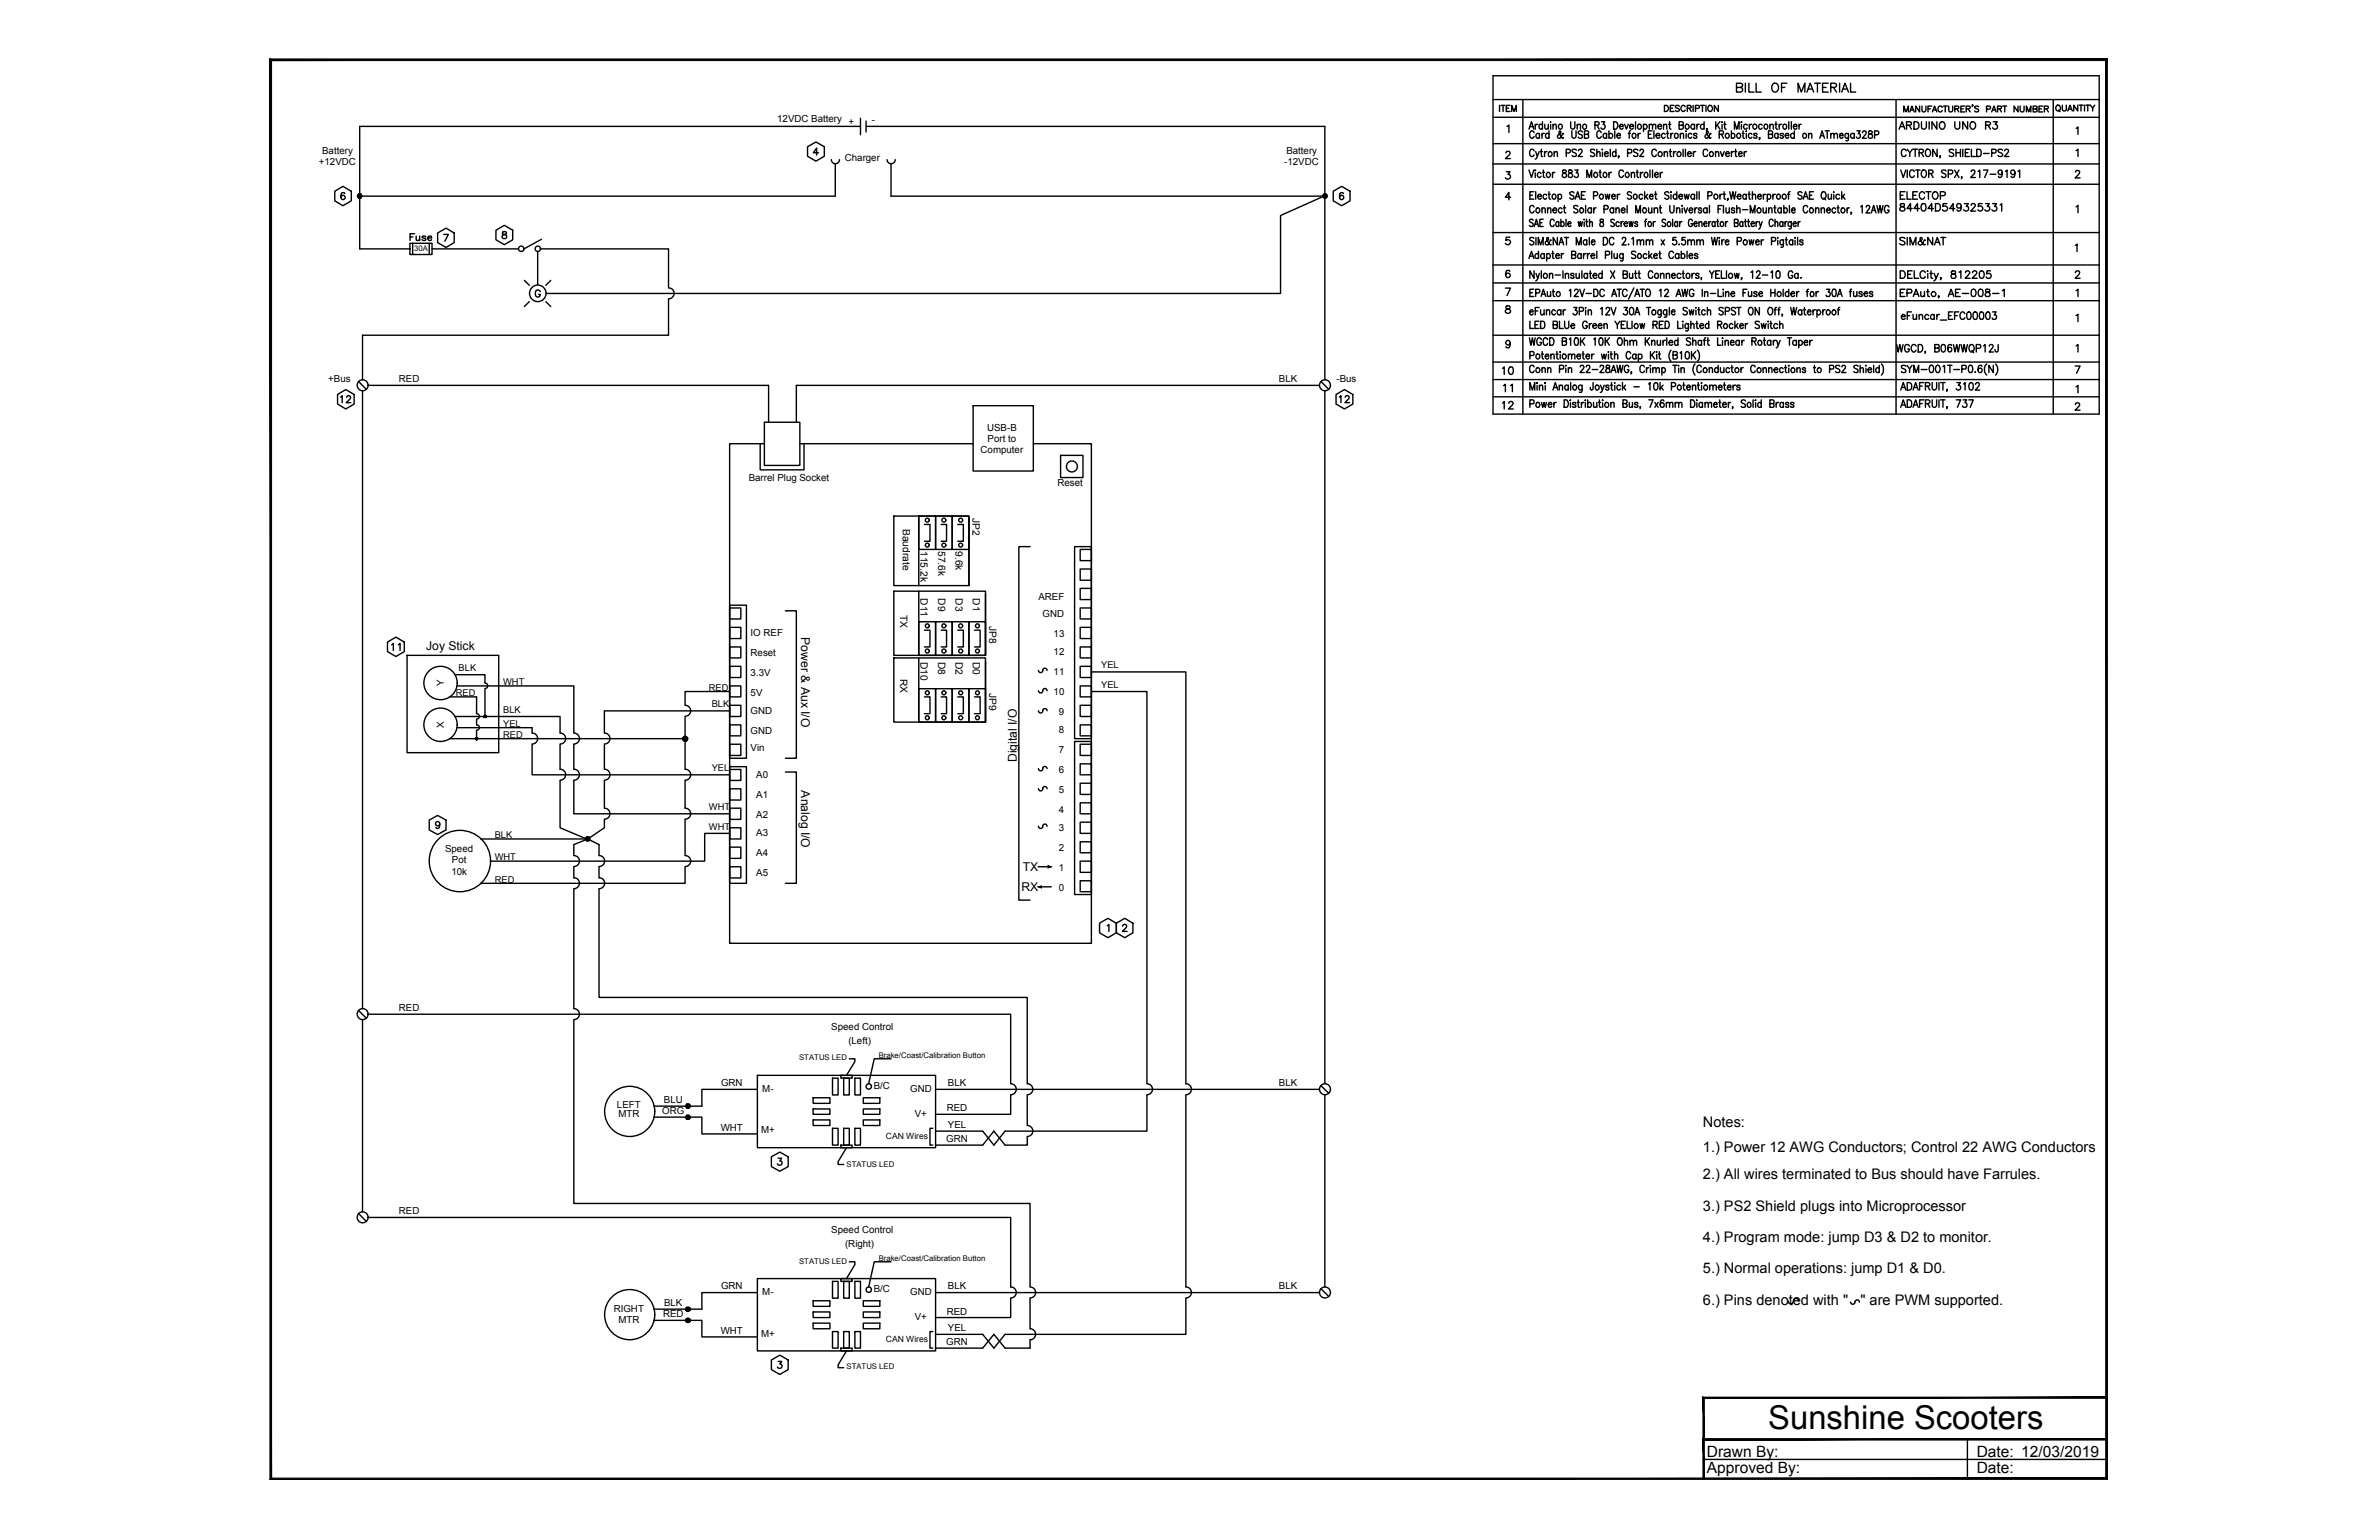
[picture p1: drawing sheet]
<svg xmlns="http://www.w3.org/2000/svg" width="432mm" height="279mm" viewBox="0 0 432 279" stroke-linecap="round" stroke-linejoin="round" font-family="sans-serif">
<defs><g id="words">
<text font-size="6" x="320.9" y="259.2">Sunshine Scooters</text>
<g font-size="4.4">
<text x="271.6" y="69.1">10</text>
<text x="60.7" y="74.4">12</text>
<text x="242" y="74.4">12</text>
<text x="271.6" y="72.3">11</text>
<text x="271.6" y="75.5">12</text>
<text x="69.8" y="119.2">11</text>
</g>
<g font-size="4">
<text x="73.4" y="44.8">Fuse</text>
<text x="343.6" y="45.5">SIM&amp;NAT</text>
<text x="272" y="51.5">6</text>
<text x="272" y="54.7">7</text>
<text x="272" y="64.2">9</text>
<text x="375.4" y="68.8">7</text>
<text x="375.4" y="75.5">2</text>
</g>
<g font-size="2.8">
<text x="309.8" y="264.3">Drawn By:</text>
<text x="309.8" y="267.3">Approved By:</text>
<text x="358.8" y="264.3">Date: 12/03/2019</text>
<text x="358.8" y="267.3">Date:</text>
</g>
<g font-size="2.6">
<text x="309.1" y="204.5">Notes:</text>
<text x="309.1" y="208.9">1.) Power 12 AWG Conductors; Control 22 AWG Conductors</text>
<text x="309.1" y="214">2.) All wires terminated to Bus should have Farrules.</text>
<text x="309.1" y="219.7">3.) PS2 Shield plugs into Microprocessor</text>
<text x="309.1" y="225.4">4.) Program mode: jump D3 &amp; D2 to monitor.</text>
<text x="309.1" y="231">5.) Normal operations: jump D1 &amp; D0.</text>
<text x="309.1" y="236.7">6.) Pins denoted with &quot;</text>
<text x="337.7" y="236.7">&quot; are PWM supported.</text>
</g>
<g font-size="2.2">
<text x="77.4" y="117.9">Joy Stick</text>
<text x="145.4" y="115.6" transform="rotate(90 145.4 115.6)">Power &amp; Aux I/O</text>
<text x="145.4" y="143.4" transform="rotate(90 145.4 143.4)">Analog I/O</text>
<text x="184.6" y="138.3" transform="rotate(-90 184.6 138.3)">Digital I/O</text>
<text x="185.4" y="161.7">RX</text>
<text x="185.6" y="158.1">TX</text>
</g>
<g font-size="1.9">
<text x="163.9" y="96" transform="rotate(90 163.9 96)">Baudrate</text>
<text x="176.5" y="93.9" transform="rotate(90 176.5 93.9)">JP2</text>
<text x="167.1" y="100" transform="rotate(90 167.1 100)">115.2k</text>
<text x="170.3" y="100" transform="rotate(90 170.3 100)">57.6k</text>
<text x="173.4" y="100" transform="rotate(90 173.4 100)">9.6k</text>
<text x="163.4" y="111.6" transform="rotate(90 163.4 111.6)">TX</text>
<text x="167.1" y="108.6" transform="rotate(90 167.1 108.6)">D11</text>
<text x="170.3" y="108.6" transform="rotate(90 170.3 108.6)">D9</text>
<text x="173.4" y="108.6" transform="rotate(90 173.4 108.6)">D3</text>
<text x="176.6" y="108.6" transform="rotate(90 176.6 108.6)">D1</text>
<text x="179.5" y="113.6" transform="rotate(90 179.5 113.6)">JP8</text>
<text x="163.4" y="123.2" transform="rotate(90 163.4 123.2)">RX</text>
<text x="167.1" y="120.1" transform="rotate(90 167.1 120.1)">D10</text>
<text x="170.3" y="120.1" transform="rotate(90 170.3 120.1)">D8</text>
<text x="173.4" y="120.1" transform="rotate(90 173.4 120.1)">D2</text>
<text x="176.6" y="120.1" transform="rotate(90 176.6 120.1)">D0</text>
<text x="179.5" y="125.7" transform="rotate(90 179.5 125.7)">JP9</text>
</g>
<g font-size="1.8">
<text x="141.1" y="22.2">12VDC Battery</text>
<text x="154" y="22.7">+</text>
<text x="158.3" y="22.3">-</text>
<text x="57.9" y="29.9">+12VDC</text>
<text x="58.5" y="27.9">Battery</text>
<text x="153.3" y="29.3">Charger</text>
<text x="233.1" y="29.9">-12VDC</text>
<text x="233.5" y="27.9">Battery</text>
<text x="59.6" y="69.3">+Bus</text>
<text x="72.4" y="69.3">RED</text>
<text x="232.1" y="69.3">BLK</text>
<text x="242.6" y="69.3">-Bus</text>
<text x="178" y="82.1">Computer</text>
<text x="179.2" y="78.2">USB-B</text>
<text x="179.3" y="80.2">Port to</text>
<text x="135.9" y="87.2">Barrel Plug Socket</text>
<text x="192" y="88.2">Reset</text>
<text x="188.5" y="108.8">AREF</text>
<text x="189.2" y="112">GND</text>
<text x="136.2" y="115.4">IO REF</text>
<text x="136.2" y="119">Reset</text>
<text x="191.2" y="115.6">13</text>
<text x="191.2" y="118.8">12</text>
<text x="80.6" y="124.4" transform="rotate(-90 80.6 124.4)">Y</text>
<text x="136.2" y="122.7">3.3V</text>
<text x="191.2" y="122.5">11</text>
<text x="136.2" y="126.4">5V</text>
<text x="136.2" y="129.5">GND</text>
<text x="191.2" y="126.1">10</text>
<text x="192.2" y="129.8">9</text>
<text x="80.6" y="132" transform="rotate(-90 80.6 132)">X</text>
<text x="136.2" y="133.2">GND</text>
<text x="136.2" y="136.3">Vin</text>
<text x="192.2" y="132.9">8</text>
<text x="192.2" y="136.6">7</text>
<text x="137.3" y="141.2">A0</text>
<text x="192.2" y="140.2">6</text>
<text x="192.2" y="143.9">5</text>
<text x="137.3" y="144.9">A1</text>
<text x="137.3" y="148.5">A2</text>
<text x="192.2" y="147.6">4</text>
<text x="80.8" y="154.5">Speed</text>
<text x="137.3" y="151.7">A3</text>
<text x="137.3" y="155.3">A4</text>
<text x="192.2" y="150.7">3</text>
<text x="192.2" y="154.4">2</text>
<text x="81.9" y="158.7">10k</text>
<text x="82" y="156.7">Pot</text>
<text x="137.3" y="159">A5</text>
<text x="192.2" y="158.1">1</text>
<text x="192.2" y="161.7">0</text>
<text x="72.4" y="183.5">RED</text>
<text x="150.9" y="186.8">Speed Control</text>
<text x="154" y="189.3">(Left)</text>
<text x="130.9" y="197.1">GRN</text>
<text x="158.6" y="197.6">B/C</text>
<text x="172.1" y="197.1">BLK</text>
<text x="232.1" y="197.1">BLK</text>
<text x="112" y="201.1">LEFT</text>
<text x="112.2" y="202.6">MTR</text>
<text x="120.2" y="202.1">ORG</text>
<text x="120.5" y="200.1">BLU</text>
<text x="138.4" y="198.1">M-</text>
<text x="165.2" y="198.1">GND</text>
<text x="166" y="202.6">V+</text>
<text x="171.8" y="201.6">RED</text>
<text x="130.8" y="205.1">WHT</text>
<text x="138.1" y="205.6">M+</text>
<text x="171.8" y="207.2">GRN</text>
<text x="172.1" y="204.7">YEL</text>
<text x="72.4" y="220.3">RED</text>
<text x="150.9" y="223.7">Speed Control</text>
<text x="153.4" y="226.2">(Right)</text>
<text x="130.9" y="233.9">GRN</text>
<text x="172.1" y="233.9">BLK</text>
<text x="232.1" y="233.9">BLK</text>
<text x="111.4" y="238">RIGHT</text>
<text x="112.2" y="240">MTR</text>
<text x="120.4" y="239">RED</text>
<text x="120.5" y="237">BLK</text>
<text x="138.4" y="234.9">M-</text>
<text x="158.6" y="234.4">B/C</text>
<text x="165.2" y="234.9">GND</text>
<text x="166" y="239.5">V+</text>
<text x="171.8" y="238.5">RED</text>
<text x="130.8" y="242">WHT</text>
<text x="138.1" y="242.5">M+</text>
<text x="171.8" y="244">GRN</text>
<text x="172.1" y="241.5">YEL</text>
</g>
<g font-size="1.7">
<text x="83.2" y="121.7">BLK</text>
<text x="91.3" y="124.3">WHT</text>
<text x="128.7" y="125.3">RED</text>
<text x="199.9" y="121.2">YEL</text>
<text x="199.9" y="124.8">YEL</text>
<text x="82.7" y="126.3">RED</text>
<text x="91.3" y="129.3">BLK</text>
<text x="91.3" y="131.9">YEL</text>
<text x="129.2" y="128.3">BLK</text>
<text x="91.3" y="133.9">RED</text>
<text x="129.2" y="139.9">YEL</text>
<text x="128.7" y="147">WHT</text>
<text x="89.8" y="152">BLK</text>
<text x="128.7" y="150.5">WHT</text>
<text x="89.8" y="156.1">WHT</text>
<text x="89.8" y="160.1">RED</text>
</g>
<g font-size="1.6">
<text x="160.8" y="206.6">CAN Wires</text>
<text x="160.8" y="243.4">CAN Wires</text>
</g>
<g font-size="1.4">
<text x="75.2" y="45.6">30A</text>
<text x="159.5" y="191.9">Brake/Coast/Calibration Button</text>
<text x="145" y="192.4">STATUS LED</text>
<text x="153.6" y="211.8">STATUS LED</text>
<text x="145" y="229.3">STATUS LED</text>
<text x="159.5" y="228.8">Brake/Coast/Calibration Button</text>
<text x="153.6" y="248.4">STATUS LED</text>
</g>
</g></defs>
<!-- layer: 0 -->
<g fill="#000" stroke="#000" stroke-width=".18">
<path d="M64.9 35.6l.1 .2 .3-.2zM65 35.8l.3-.2-.2 .3zM65.3 35.6l-.2 .3 .2 .1z"/>
<path d="M65.1 35.2l.2 .4v-.4zM65.1 35.2l.2 .4-.3-.2zM65 35.4l-.1 .2h.4z"/>
<path d="M65.3 35.6v.4l.2-.1zM65.3 35.6l.3 .2-.1 .1zM65.3 35.6l.3 .2 .1-.2z"/>
<path d="M65.3 35.6h.4l-.1-.2zM65.5 35.2l.1 .2-.3 .2zM65.3 35.2v.4l.2-.4z"/>
<path d="M240.1 35.6v.2l.4-.2zM240.1 35.8l.4-.2-.2 .3zM240.5 35.6l-.2 .3 .2 .1z"/>
<path d="M240.3 35.2l.2 .4v-.4zM240.3 35.2l.2 .4-.4-.2zM240.1 35.4v.2h.4z"/>
<path d="M240.5 35.6v.4l.2-.1zM240.5 35.6l.3 .2-.1 .1zM240.5 35.6l.3 .2 .1-.2z"/>
<path d="M240.5 35.6h.4l-.1-.2zM240.7 35.2l.1 .2-.3 .2zM240.5 35.2v.4l.2-.4z"/>
<path d="M86.3 133.8l-.1 .2h.3zM86.2 134h.3l-.2 .2zM86.5 134l-.2 .2 .2 .1z"/>
<path d="M86.5 134v.3l.2-.1zM86.5 134h.2v.2z"/>
<path d="M86.7 133.8l-.2 .2h.2zM86.5 133.8h.2l-.2 .2zM86.3 133.8l.2 .2v-.2z"/>
<path d="M87.9 129.8l-.1 .2h.2zM87.8 130h.2l-.1 .2zM87.9 130.2h.1v-.2z"/>
<path d="M88 130v.2h.2zM88 130h.2v.2z"/>
<path d="M88.2 129.8l-.2 .2h.2zM88 129.7l.2 .1-.2 .2zM87.9 129.8l.1 .2v-.3z"/>
<path d="M123.9 134l.1 .3 .3-.3zM124 134.3l.3-.3-.2 .4zM124.3 134l-.2 .4 .2 .1z"/>
<path d="M124.1 133.6l.2 .4v-.5zM124.1 133.6l.2 .4-.3-.2zM124 133.8l-.1 .2h.4z"/>
<path d="M124.3 134v.5l.3-.1zM124.3 134l.5 .3-.2 .1zM124.3 134l.5 .3 .1-.3z"/>
<path d="M124.3 134h.6l-.1-.2zM124.6 133.6l.2 .2-.5 .2zM124.3 133.5v.5l.3-.4z"/>
<path d="M106.3 152.2l.1 .2 .3-.2zM106.4 152.4l.3-.2-.2 .4zM106.7 152.2l-.2 .4h.2z"/>
<path d="M106.5 151.8l.2 .4v-.4zM106.5 151.8l.2 .4-.3-.2zM106.4 152l-.1 .2h.4z"/>
<path d="M106.7 152.2v.4h.2zM106.7 152.2l.3 .2-.1 .2zM106.7 152.2l.3 .2 .1-.2z"/>
<path d="M106.7 152.2h.4l-.1-.2zM106.9 151.8l.1 .2-.3 .2zM106.7 151.8v.4l.2-.4z"/>
<path d="M124.5 200.7v.2l.4-.2zM124.5 200.9l.4-.2-.3 .3zM124.9 200.7l-.3 .3 .3 .1z"/>
<path d="M124.5 202.7v.2l.4-.2zM124.5 202.9l.4-.2-.3 .4zM124.9 202.7l-.3 .4h.3z"/>
<path d="M124.6 200.3l.3 .4v-.4zM124.6 200.3l.3 .4-.4-.2zM124.5 200.5v.2h.4z"/>
<path d="M124.9 200.7v.4l.2-.1zM124.9 200.7l.3 .2-.1 .1zM124.9 200.7l.3 .2 .1-.2z"/>
<path d="M124.6 202.3l.3 .4v-.4zM124.6 202.3l.3 .4-.4-.2zM124.5 202.5v.2h.4z"/>
<path d="M124.9 202.7v.4h.2zM124.9 202.7l.3 .2-.1 .2zM124.9 202.7l.3 .2 .1-.2z"/>
<path d="M124.9 200.7h.4l-.1-.2zM125.1 200.3l.1 .2-.3 .2zM124.9 200.3v.4l.2-.4z"/>
<path d="M124.9 202.7h.4l-.1-.2zM125.1 202.3l.1 .2-.3 .2zM124.9 202.3v.4l.2-.4z"/>
<path d="M124.5 237.5v.2l.4-.2zM124.5 237.7l.4-.2-.3 .4zM124.9 237.5l-.3 .4h.3z"/>
<path d="M124.5 239.6v.2l.4-.2zM124.5 239.8l.4-.2-.3 .3zM124.9 239.6l-.3 .3h.3z"/>
<path d="M124.6 237.2l.3 .3v-.4zM124.6 237.2l.3 .3-.4-.2zM124.5 237.3v.2h.4z"/>
<path d="M124.9 237.5v.4h.2zM124.9 237.5l.3 .2-.1 .2zM124.9 237.5l.3 .2 .1-.2z"/>
<path d="M124.6 239.2l.3 .4v-.5zM124.6 239.2l.3 .4-.4-.3zM124.5 239.3v.3h.4z"/>
<path d="M124.9 239.6v.3h.2zM124.9 239.6l.3 .2-.1 .1zM124.9 239.6l.3 .2 .1-.2z"/>
<path d="M124.9 237.5h.4l-.1-.2zM125.1 237.2l.1 .1-.3 .2zM124.9 237.1v.4l.2-.3z"/>
<path d="M124.9 239.6h.4l-.1-.3zM125.1 239.2l.1 .1-.3 .3zM124.9 239.1v.5l.2-.4z"/>
<path d="M309.3 253.7h73.1v-.2zM309.1 253.5h73.3l-73.1 .2zM309.1 253.5l.2 7.6v-7.4zM309.1 253.5l.2 7.6h-.2z"/>
<path d="M49 10.7v257.8l.3-.3zM49 10.7l.3 .3v257.2zM49 10.7l.3 .3 333.2-.3zM49.3 11l333.2-.3-.3 .3zM382.5 10.7l-.3 .3 .3 257.5zM382.2 11l.3 257.5-.3-.3zM49 268.5h333.5l-.3-.3zM49.3 268.2h332.9l-333.2 .3z"/>
<path d="M309.3 261.3h73.1v-.3zM309.1 261h73.3l-73.1 .3zM309.1 261l.2 7.3v-7zM309.1 261l.2 7.3h-.2z"/>
</g>
<g fill="none" stroke="#000" stroke-width=".25">
<path d="M271 13.7h110v61.4h-110zM271 18.1h110M276.4 18.1v57M344.1 18.1v57M372.7 18.1v57M150.9 29a.74 .74 0 0 0 .7 .7 .74 .74 0 0 0 .8-.7M151.6 29.7v5.9h-86.3M156.2 22.9h-90.9v22.3h9.1M156.2 21.4v3.1M157.2 22.9h83.3v46M157.2 22v1.9M161 29a.74 .74 0 0 0 .7 .7 .74 .74 0 0 0 .8-.7"/>
<path d="M161.7 29.7v5.9h78.8M240.3 35.6l-7.9 3.5v14.1h-133.3M271 29.7h110M271 21.3h110M271 26.1h110M271 33.4h110M78.4 45.2h15.7M95.2 50.9l.9 .9M96.1 54.7l-.9 .9M97.6 45.7v6M98.1 45.2h23.2v7M98.3 43.4l-3.2 1.8"/>
<path d="M99.1 54.7l.9 .9M100 50.9l-.9 .9M121.3 54.3v6.5h-55.5v8.1M121.4 52.2a.99 .99 0 0 1 1 1 .99 .99 0 0 1-1 1M271 42.2h110M271 48.1h110M271 51.3h110M271 54.6h110M65.1 69.2l1.4 1.4M65.8 70.9v112.1M66.8 69.9h72.7v6.7M138.7 76.6h6.5v7.8h-6.5z"/>
<path d="M176.6 73.6h11v11.9h-11zM239.5 69.9h-95v6.7M239.7 69.2l1.5 1.4M240.5 70.9v125.7M271 60.8h110M271 65.7h110M271 68.9h110M271 72h110M138 80.5v4.7h7.9v-4.7M138.7 80.5h-6.3v90.6h65.7v-90.6h-10.5M145.2 80.5h31.4M162.2 93.6h13.7v12.6h-13.7z"/>
<path d="M166.8 93.6h3v6.1h-3zM166.8 93.6v12.6M167.8 95.2h1v3h-1M169.8 93.6h3v6.1h-3zM170.8 95.2h1v3h-1M172.8 93.6h3.1v6.1h-3.1zM173.8 95.2h1.1v3h-1.1M175.9 94.1v12.1M187 99.2h-2.1v64.1h2.1M192.5 82.6h4.1v4h-4.1zM195 99.2h3.1v34.8h-3.1zM196.1 99.7h2v2h-2z"/>
<path d="M73.9 118.9h16.6v17.7h-16.6zM132.4 109.8h3.1v27.8h-3.1zM132.4 110.3h2.1v2h-2.1zM132.4 113.8h2.1v2.1h-2.1zM132.4 117.4h2.1v2h-2.1zM142.6 110.8h1.9v26.8h-1.9M162.2 107.3h16.7v11.6h-16.7zM162.2 119.4h16.7v11.6h-16.7zM166.8 112.8h3v6.1h-3zM166.8 107.3v11.6M166.8 119.4v11.6M167.8 114.3h1v3.1h-1"/>
<path d="M169.8 112.8h3v6.1h-3zM170.8 114.3h1v3.1h-1M172.8 112.8h3.1v6.1h-3.1zM173.8 114.3h1.1v3.1h-1.1M175.9 112.8h3v6.1h-3zM176.9 114.3h1v3.1h-1M178.9 107.8v11.1M178.9 119.9v11.1M196.1 103.2h2v2.1h-2zM196.1 106.8h2v2h-2zM196.1 110.3h2v2h-2zM196.1 113.8h2v2.1h-2z"/>
<path d="M196.1 117.4h2v2h-2zM81.6 126.4h4.9v3.1M81.6 134h42.7M82.6 130h19.1v3M82.6 122.4h5.4v1.5a.49 .49 0 0 1 .5 .5 .49 .49 0 0 1-.5 .5M82.9 124.4h21.3v8.6M82.9 132h13.7v1M86.5 130.5v1M86.5 132.5v1.3M86.5 129.5a.49 .49 0 0 1 .5 .5 .49 .49 0 0 1-.5 .5M86.5 131.5a.49 .49 0 0 1 .5 .5 .49 .49 0 0 1-.5 .5M88 125v5"/>
<path d="M96.6 135v5.6h35.8M96.6 133a.99 .99 0 0 1 1 1 .99 .99 0 0 1-1 1M101.7 135v4.6M101.7 133a.99 .99 0 0 1 1 1 .99 .99 0 0 1-1 1M101.7 139.6a.99 .99 0 0 1 1 1 .99 .99 0 0 1-1 .9M104.2 135v4.6M104.2 133a.99 .99 0 0 1 1 1 .99 .99 0 0 1-1 1M104.2 139.6a.99 .99 0 0 1 1 1 .99 .99 0 0 1-1 .9M109.7 135v4.6M109.7 139.6a.99 .99 0 0 1 1 1 .99 .99 0 0 1-1 .9M124.3 130v9.6M124.4 128a.99 .99 0 0 1 1 1 .99 .99 0 0 1-1 .9"/>
<path d="M124.4 139.6a.99 .99 0 0 1 1 1 .99 .99 0 0 1-1 .9M132.4 125.5h-8.1v2.5M132.4 120.9h2.1v2h-2.1zM132.4 124.4h2.1v2h-2.1zM132.4 128h2.1v2h-2.1zM132.4 131.5h2.1v2h-2.1zM132.4 135h2.1v2.1h-2.1zM132.4 139.1h3.1v21.2h-3.1zM132.4 139.6h2.1v2h-2.1zM132.4 129h-22.7v4a.99 .99 0 0 1 1 1 .99 .99 0 0 1-1 1M166.8 125h3v6h-3zM167.8 126.4h1v3.1h-1"/>
<path d="M169.8 125h3v6h-3zM170.8 126.4h1v3.1h-1M172.8 125h3.1v6h-3.1zM173.8 126.4h1.1v3.1h-1.1M175.9 125h3v6h-3zM176.9 126.4h1v3.1h-1M195 134.5h3.1v27.8h-3.1zM196.1 120.9h2v2h-2zM196.1 124.4h2v2h-2zM196.1 128h2v2h-2zM196.1 131.5h2v2h-2zM196.1 138.6h2v2h-2z"/>
<path d="M196.1 135h2v2.1h-2zM198.1 125.5h10.1v71.1a.99 .99 0 0 1 1 1 .99 .99 0 0 1-1 1M198.1 121.9h17.1v74.7M101.7 141.6v8.6l4.8 2M104.2 155.2v-2l2.5-1 2 1v2M104.2 141.6v6h28.2M104.2 157.3v2M104.2 155.2a.99 .99 0 0 1 1 1 .99 .99 0 0 1-1 1M104.2 159.2a.99 .99 0 0 1 1 1 .99 .99 0 0 1-1 1M108.7 157.3v2M108.7 155.2a.99 .99 0 0 1 1 1 .99 .99 0 0 1-1 1M108.7 159.2a.99 .99 0 0 1 1 1 .99 .99 0 0 1-1 1"/>
<path d="M109.7 148.7v1.5l-3 2h-19.4M109.7 141.6v5a.99 .99 0 0 1 1 1 .99 .99 0 0 1-1 1M124.3 157.3v3h-37M124.3 141.6v5M124.3 148.7v6.5M124.4 155.2a.99 .99 0 0 1 1 1 .99 .99 0 0 1-1 1M124.4 146.6a.99 .99 0 0 1 1 1 .99 .99 0 0 1-1 1M132.4 151.2h-4.5v5h-38.9M132.4 143.1h2.1v2h-2.1zM132.4 146.6h2.1v2.1h-2.1zM132.4 150.2h2.1v2h-2.1zM132.4 153.7h2.1v2h-2.1z"/>
<path d="M132.4 157.3h2.1v2h-2.1zM142.6 140.1h1.9v20.2h-1.9M196.1 142.1h2v2h-2zM196.1 145.7h2v1.9h-2zM196.1 149.2h2v2h-2zM196.1 152.7h2v2h-2zM196.1 156.2h2v2.1h-2zM196.1 159.8h2v2h-2zM104.2 161.3v21.7M108.7 161.3v19.7h77.8v15.6a.99 .99 0 0 1 1 1 .99 .99 0 0 1-1 1M65.1 183.3l1.4 1.4M65.8 185v34.9"/>
<path d="M66.8 184h116.6v12.6a.99 .99 0 0 1 1.1 1 .99 .99 0 0 1-1 1M104.2 185v33.3h82.8v15.2M104.2 183a.99 .99 0 0 1 1 1 .99 .99 0 0 1-1 1M137.5 195.1h32.3v13.1h-32.3zM137.5 197.6h-10.1v3.1h-8.7M147.6 199.2h3v1h-3zM151.1 195.6h1v3.1h-1zM152.6 195.1h2.1v.5h-2.1zM153.1 195.6h1v3.1h-1zM154.1 192.1h1.1v.5l-1.6 2.5M155.2 195.6h1v3.1h-1zM156.7 199.2h3v1h-3z"/>
<path d="M161.7 192.1h-3l-1 4.5M169.8 197.6h69.7M183.4 198.7v3.5h-13.6M186.5 198.7v5.5a.99 .99 0 0 1 1 1 .99 .99 0 0 1-1 1M208.2 198.7v6.5h-25.8l-2 2.6-2-2.6h-8.6M215.2 198.7v34.8M215.3 196.6a.99 .99 0 0 1 1 1 .99 .99 0 0 1-1 1M239.7 197l1.5 1.4M240.5 198.7v34.8M118.7 202.7h8.7v3h10.1M147.6 201.2h3v1h-3zM147.6 203.2h3v1h-3z"/>
<path d="M151.1 204.7h1v3.1h-1zM152.6 207.8h2.1v.4h-2.1zM153.1 204.7h1v3.1h-1zM153.6 208.2l-1.5 2.6v.5h1M155.2 204.7h1v3.1h-1zM156.7 201.2h3v1h-3zM156.7 203.2h3v1h-3zM169.3 204.7h-.5v3.1h.5M186.5 206.2v1.6h-4.1l-2-2.6-2 2.6h-8.6M65.1 220.2l1.4 1.4M66.8 220.9h116.6v12.6a.99 .99 0 0 1 1.1 1 .99 .99 0 0 1-1 1M118.7 239.6h8.7v3h10.1"/>
<path d="M137.5 232h32.3v13.1h-32.3zM137.5 234.5h-10.1v3h-8.7M147.6 236h3v1h-3zM147.6 238h3v1h-3zM151.1 232.5h1v3h-1zM152.6 232h2.1v.5h-2.1zM153.1 232.5h1v3h-1zM154.1 228.9h1.1v.5l-1.6 2.6M155.2 232.5h1v3h-1zM156.7 236h3v1h-3zM156.7 238h3v1h-3zM161.7 228.9h-3l-1 4.6"/>
<path d="M169.8 234.5h69.7M183.4 235.5v3.5h-13.6M187 235.5v5.6M187 233.5a.99 .99 0 0 1 1 1 .99 .99 0 0 1-1 1M215.2 235.5v6.6h-32.8l-2 2.5-2-2.5h-8.6M215.3 233.5a.99 .99 0 0 1 1 1 .99 .99 0 0 1-1 1M239.7 233.8l1.5 1.4M147.6 240.1h3v1h-3zM151.1 241.6h1v3h-1zM152.6 244.6h2.1v.5h-2.1zM153.1 241.6h1v3h-1zM153.6 245.1l-1.5 2.5v.5h1"/>
<path d="M155.2 241.6h1v3h-1zM156.7 240.1h3v1h-3zM169.3 241.6h-.5v3h.5M187 243.1v1.5h-4.6l-2-2.5-2 2.5h-8.6M187 241.1a.99 .99 0 0 1 1 1 .99 .99 0 0 1-1 1M309.1 264.8h73.3M357.1 261.3v7"/>
<circle cx="94.6" cy="45.1" r=".49"/>
<circle cx="97.6" cy="53.2" r="1.5"/>
<circle cx="97.6" cy="45.1" r=".49"/>
<circle cx="65.8" cy="69.9" r=".99"/>
<circle cx="240.5" cy="69.9" r=".99"/>
<circle cx="168.3" cy="94.4" r=".36"/>
<circle cx="168.3" cy="98.9" r=".36"/>
<circle cx="171.3" cy="94.4" r=".36"/>
<circle cx="171.3" cy="98.9" r=".36"/>
<circle cx="174.4" cy="94.4" r=".36"/>
<circle cx="174.4" cy="98.9" r=".36"/>
<circle cx="194.6" cy="84.6" r=".99"/>
<circle cx="168.3" cy="113.5" r=".36"/>
<circle cx="168.3" cy="118.1" r=".36"/>
<circle cx="171.3" cy="113.5" r=".36"/>
<circle cx="171.3" cy="118.1" r=".36"/>
<circle cx="174.4" cy="113.5" r=".36"/>
<circle cx="174.4" cy="118.1" r=".36"/>
<circle cx="177.4" cy="113.5" r=".36"/>
<circle cx="177.4" cy="118.1" r=".36"/>
<circle cx="80" cy="123.9" r="3"/>
<circle cx="80" cy="131.5" r="3"/>
<circle cx="168.3" cy="130.2" r=".36"/>
<circle cx="168.3" cy="125.7" r=".36"/>
<circle cx="171.3" cy="130.2" r=".36"/>
<circle cx="171.3" cy="125.7" r=".36"/>
<circle cx="174.4" cy="130.2" r=".36"/>
<circle cx="174.4" cy="125.7" r=".36"/>
<circle cx="177.4" cy="130.2" r=".36"/>
<circle cx="177.4" cy="125.7" r=".36"/>
<circle cx="83.5" cy="156.2" r="5.6"/>
<circle cx="65.8" cy="184" r=".99"/>
<circle cx="157.7" cy="197.1" r=".49"/>
<circle cx="240.5" cy="197.6" r=".99"/>
<circle cx="114.3" cy="201.6" r="4.6"/>
<circle cx="65.8" cy="220.9" r=".99"/>
<circle cx="114.3" cy="238.5" r="4.6"/>
<circle cx="157.7" cy="234" r=".49"/>
<circle cx="240.5" cy="234.5" r=".99"/>
</g>
<!-- layer: text -->
<g fill="none" stroke="#000" stroke-width=".25">
<path d="M272.2 19.1v1.1M272.4 19.1h.7M272.8 19.1v1.1M273.4 19.6h.4M274.1 19.1h-.7v1.1h.7M302.1 19.1a.57 .57 0 0 1 .7 .6 .57 .57 0 0 1-.7 .5zM303.2 19.6h.4M303.8 19.1h-.6v1.1h.6M304.8 19.3l-.2-.2-.5 .2 .1 .2 .6 .3v.3a.45 .45 0 0 1-.7 0M305.9 19.4a.39 .39 0 0 0-.5-.3 .39 .39 0 0 0-.3 .4 .45 .45 0 0 0 .2 .6 .45 .45 0 0 0 .5 0l.1-.1M306.3 19.6h.5l.2-.3-.3-.2h-.4v1.1M306.6 19.6l.4 .6"/>
<path d="M307.3 19.1v1.1M307.7 19.7l.7-.1v-.4l-.7-.1v1.1M308.7 19.1h.7M309 19.1v1.1M309.6 19.1v1.1M310.2 19.2a.51 .51 0 0 1 .6 .4 .51 .51 0 0 1-.6 .5l-.2-.3v-.4zM311.9 19.1v1.1l-.7-1.1v1.1M315.2 15.9l.9-.1a.33 .33 0 0 0 0-.6l-.9-.1v1.6h.7a.43 .43 0 0 0 .3-.7l-.3-.1M316.8 15.1v1.6M317.4 15.1v1.6h1M318.7 15.1v1.6h1M321.7 15.3a.59 .59 0 0 1 .7-.2 .59 .59 0 0 1 .4 .6v.4a.62 .62 0 0 1-.6 .6 .62 .62 0 0 1-.6-.6z"/>
<path d="M323.4 15.9h.5M324.3 15.1h-.9v1.6M326.4 16.7v-1.6l.6 1.6 .6-1.6v1.6M328 16.7l.6-1.6 .6 1.6M328.2 16.2h.7M329.4 15.1h1M329.9 15.1v1.6M330.8 15.9h.6M331.8 15.1h-1v1.6h1M332.3 15.9l.9-.1a.33 .33 0 0 0 0-.6l-.9-.1v1.6M332.8 15.9l.5 .8M333.9 15.1v1.6"/>
<path d="M334.3 16.7l.6-1.6 .6 1.6M334.5 16.2h.8M335.9 15.1v1.6h.9M346.8 20h.5M348.4 19.2v1.1l-.7-1.1v1.1M348.8 19.2v.8l.3 .3h.3l.2-.3v-.8M349.9 19.8h.5M350.6 19.2h-.7v1.1M350.9 20h.5M352.5 19.5a.39 .39 0 0 0-.4-.3 .39 .39 0 0 0-.3 .4v.3a.39 .39 0 0 0 .3 .4 .39 .39 0 0 0 .4-.2M352.7 19.2h.8M353.1 19.2v1.1"/>
<path d="M353.7 19.2v.8l.3 .3 .4-.2v-.9M354.8 19.8l.6-.1 .1-.4-.7-.1v1.1M355.2 19.8l.3 .5M355.9 19.8h.4M356.6 19.2h-.7v1.1h.7M356.9 19.8l.7-.2v-.3l-.7-.1v1.1M357.2 19.8l.4 .5M358.1 19.1h-.2h.2l-.2 .2M359.1 19.4l-.2-.2-.5 .2 .1 .2 .6 .3-.1 .4h-.3l-.3-.2M360.6 19.8h.6v-.5l-.6-.1v1.1M361.7 20h.5M362.6 19.8l.6-.1v-.4l-.6-.1v1.1"/>
<path d="M362.9 19.8l.4 .5M363.5 19.2h.7M363.9 19.2v1.1M366.3 19.2v1.1l-.7-1.1v1.1M366.7 19.2v.8l.3 .3 .3-.2 .1-.9M369 19.8l.7-.2v-.3l-.7-.1v1.1l.7-.1v-.4h-.2M370.1 19.8h.4M370.8 19.2h-.7v1.1h.7M371.1 19.8l.6-.1v-.4l-.6-.1v1.1M371.4 19.8l.4 .5M373.4 19.1a.49 .49 0 0 1 .6 .5 .49 .49 0 0 1-.7 .4l-.2-.5zM373.6 20l.3 .3"/>
<path d="M374.3 19.1l.1 .9 .2 .1 .4-.1v-.9M375.5 19.8h.5M377.1 19.1v1l-.7-1v1M377.4 19.1h.7M377.7 19.1v1M378.3 19.1v1M378.6 19.1h.7M378.9 19.1v1M379.4 19.1l.4 .5v.5M380.2 19.1l-.4 .5M62.6 35.1l-.1-.1h-.3a.68 .68 0 0 0-.3 1 .38 .38 0 0 0 .7 0 .38 .38 0 0 0-.4-.6l-.3 .4M148.6 27.7h-1l.6-.8v1.2"/>
<path d="M243.9 35.1l-.4-.1a.69 .69 0 0 0-.4 .6 .69 .69 0 0 0 .5 .6 .4 .4 0 0 0 .3-.4 .4 .4 0 0 0-.4-.4 .4 .4 0 0 0-.4 .4M273.3 27.8l.1-.3h.4l.2 .1 .1 .2-.9 1h1M273.4 31.1h.7l-.4 .6a.45 .45 0 0 1 .3 .7 .45 .45 0 0 1-.8-.2M273.5 22.9l.4-.2v1.3M274.2 35.8h-1l.7-.9v1.4M274.4 20.2v-1.1l.4 1.1 .4-1.1v1.1M277.5 23.4l.5-1.3 .4 1.3M277.5 30.8l.5 1.4 .4-1.4M277.7 35.4h.4M277.7 23h.5M278.3 39.9l-.2-.1-.5 .1 .1 .4 .5 .3v.4l-.4 .1-.2-.2M278.4 34.8h-.7v1.3h.7"/>
<path d="M278.4 37.6a.42 .42 0 0 0-.5-.3 .42 .42 0 0 0-.3 .5v.3a.41 .41 0 0 0 .4 .5 .41 .41 0 0 0 .4-.3M278.4 24.1a.41 .41 0 0 0-.4-.4 .41 .41 0 0 0-.4 .5v.4a.41 .41 0 0 0 .4 .5 .41 .41 0 0 0 .4-.3M278.4 27.4a.42 .42 0 0 0-.5-.3 .42 .42 0 0 0-.3 .5v.3a.42 .42 0 0 0 .3 .5 .42 .42 0 0 0 .5-.3M278.7 30.8v.2zM278.7 22.5v.9M278.7 31.4v.8M278.7 27.5l.3 .9 .4-.9M278.7 34.8v1.3M278.8 37.9l.1-.1a.41 .41 0 0 1 .6 .4 .41 .41 0 0 1-.6 .4l-.1-.3zM279 28.4l-.1 .2-.2 .3M279.1 35.6h.7l-.2-.3a.4 .4 0 0 0-.5 .4 .4 .4 0 0 0 .5 .4l.2-.2M279.1 22.5l-.3 .1-.1 .3"/>
<path d="M279.4 24.4l-.1-.2a.41 .41 0 0 0-.5 .4 .41 .41 0 0 0 .5 .4l.1-.1M279.4 24.2v.9M279.6 27.5h.4M279.7 31.5l-.1-.1a.41 .41 0 0 0-.6 .3 .41 .41 0 0 0 .6 .4l.1-.1M279.8 27.1v1v.2l.2 .1M279.9 38l.2-.3 .3 .1 .1 .8M279.9 24.2v.9M279.9 37.7v.9M280 22.7l-.1-.1a.41 .41 0 0 0-.6 .4 .41 .41 0 0 0 .6 .4l.1-.2M280 22.1v1.3M280 31.3h.3M280.1 39.8h-.6v1.3h.6"/>
<path d="M280.1 30.8v1.1l.3 .3M280.3 24.2h-.3l-.1 .4M280.3 27.5v.9M280.4 22.5l.1 .9h.2l.3-.2M280.7 35.4l-.1-.1a.41 .41 0 0 0-.5 .4 .41 .41 0 0 0 .5 .4l.1-.2M280.7 31.5l.2-.1a.41 .41 0 0 1 .5 .3 .41 .41 0 0 1-.5 .4l-.2-.3zM280.8 27.5l-.3 .1-.2 .3M280.9 38l.2-.3 .3 .1 .1 .8M280.9 37.7v.9M281 35.2h.4M281 22.5v.9M281.1 34.8v1.1l.3 .2"/>
<path d="M281.1 24.4v-.2a.41 .41 0 0 0-.6 .4 .41 .41 0 0 0 .6 .4v-.1M281.1 23.7v1.4M281.4 22.1v.1zM281.4 22.6v.8M281.8 31.3v.9M281.9 35.3a.41 .41 0 0 1 .5 .4 .41 .41 0 0 1-.5 .4l-.2-.3zM281.9 38.1h.6v-.3a.4 .4 0 0 0-.6 .4 .4 .4 0 0 0 .5 .4l.1-.2M281.9 22.8l.1-.2h.4l.1 .8M281.9 22.5v.9M282.1 27.8l.3-.3 .2 .1 .1 .8M282.1 27.5v.9M282.2 31.3a.37 .37 0 0 0-.4 .4"/>
<path d="M282.8 35.4l.1-.1a.4 .4 0 0 1 .5 .4 .4 .4 0 0 1-.5 .4l-.1-.2M282.8 35.2v1.4M283 22.6a.41 .41 0 0 1 .6 .4 .41 .41 0 0 1-.6 .4l-.2-.3zM283.3 39.8v1.3M283.5 37.9l-.1-.1a.41 .41 0 0 0-.6 .4 .41 .41 0 0 0 .6 .4l.1-.2M283.7 30.9l-.1 .2 .2 .3a.44 .44 0 0 1 .6 .5 .44 .44 0 0 1-.8 .2v-.2a.65 .65 0 0 1 .6-.6v-.4zM283.8 24.3l-.1-.1h-.1l-.2 .5a.38 .38 0 0 1-.3 .4 .38 .38 0 0 1-.4-.4l.6-.6-.2-.4-.1 .2v.3l.6 .9 .2-.1M283.8 37.7h.4M283.9 37.3v1.1l.3 .2M284.2 39.8v1.3M284.3 27.8l.6-.1 .1-.2-.1-.4h-.6v1.3M284.7 30.9v.4a.56 .56 0 0 1 .6 .2 .56 .56 0 0 1 0 .6 .41 .41 0 0 1-.7-.1 .41 .41 0 0 1 .4-.6l.3-.1v-.4z"/>
<path d="M285.1 22.1v1.1a.38 .38 0 0 0 .5 .2 .38 .38 0 0 0 .2-.3v-1M285.3 23.7v1.2a.38 .38 0 0 0 .5 .2 .38 .38 0 0 0 .3-.4v-1M285.7 35a.38 .38 0 0 0-.5-.2 .38 .38 0 0 0-.2 .4l.6 .4a.32 .32 0 0 1-.2 .5l-.5-.2M285.8 30.8h.6l-.3 .6a.41 .41 0 0 1 .3 .6 .41 .41 0 0 1-.7-.1M285.9 36.1l.5-1.3 .4 1.3M286.1 35.7h.5M286.1 27.2l-.3-.1-.5 .1 .2 .4 .6 .3-.1 .4-.4 .1-.3-.2M286.3 22.8l.1-.2h.4l.1 .8M286.3 22.5v.9M286.4 37.5l-.3-.2-.5 .2 .1 .3 .5 .2 .2 .3a.4 .4 0 0 1-.3 .3 .4 .4 0 0 1-.5-.2M286.5 27.4l.1-.3a.37 .37 0 0 1 .5 .1 .37 .37 0 0 1-.1 .6l-.6 .6h.8M286.9 37.8a.45 .45 0 0 1 .6 .3 .45 .45 0 0 1-.3 .5l-.4-.2z"/>
<path d="M287 35.4h.5M287.2 23.9a.38 .38 0 0 0-.5-.2 .38 .38 0 0 0-.2 .5l.7 .4a.32 .32 0 0 1-.3 .5l-.5-.2M287.4 22.6a.41 .41 0 0 1 .6 .4 .41 .41 0 0 1-.6 .4l-.2-.3zM287.5 39.8v.1zM287.6 24.4l.7-.1v-.4l-.7-.2v1.4l.7-.1v-.5l-.2-.1M287.8 34.8h-.8v1.3h.8M287.8 37.3v1.3M288 39.8v1l.2 .3M288 32.2v-1.4l.5 1.4 .4-1.4v1.4M288.5 39.8v1.3M288.9 37.9l-.2-.1a.41 .41 0 0 0-.5 .4 .41 .41 0 0 0 .5 .4l.2-.2M288.9 37.7v.9"/>
<path d="M289.2 35.5l.7-.1 .1-.2-.1-.3-.7-.1v1.3M289.3 37.7v.9M289.3 31.5l.1-.1a.41 .41 0 0 1 .6 .3 .41 .41 0 0 1-.6 .4l-.1-.3zM289.4 27.2l-.2-.1h-.4v.5l.4 .2 .2 .4-.2 .2-.5-.2M289.5 22.7h.6l.1-.5-.7-.1v1.3M289.7 37.7l-.4 .2v.2M289.8 27.8l.3-.3 .3 .1v.8M289.8 27.1v1.3M289.9 22.7l.4 .7M290.3 31.3h.3M290.4 30.8v1.1l.3 .3M290.5 35.3a.41 .41 0 0 1 .5 .4 .41 .41 0 0 1-.5 .4l-.2-.3z"/>
<path d="M290.5 39.8v.4a.48 .48 0 0 1 .5 .3 .48 .48 0 0 1-.2 .6 .41 .41 0 0 1-.5-.4 .41 .41 0 0 1 .5-.4l.2-.2v-.3zM290.6 24.1l-.2-.4a.72 .72 0 0 0-.6 .6 .72 .72 0 0 0 .2 .7l.4 .1 .2-.3M290.7 22.1h.6l-.3 .5a.4 .4 0 0 1 .3 .6 .4 .4 0 0 1-.7 0M290.8 27.1v.1zM290.8 27.6v.8M291.1 38l.7-.1 .1-.2-.1-.4h-.7v1.3M291.2 27.9h.7a.36 .36 0 0 0-.4-.4 .36 .36 0 0 0-.3 .5l.1 .2 .2 .2 .4-.2M291.2 31.3a.47 .47 0 0 1 .5 .4 .47 .47 0 0 1-.5 .5l-.2-.4v-.3zM291.4 35.2l.2 .9 .2-.9 .2 .9 .2-.9M291.6 24.4l-.1-.2a.41 .41 0 0 0-.5 .4 .41 .41 0 0 0 .5 .4l.1-.1M291.6 24.2v.9M292 24.4a.39 .39 0 0 1 .6-.1 .39 .39 0 0 1 0 .6 .39 .39 0 0 1-.6 0"/>
<path d="M292 23.7v1.4M292 31.3v.9M292.3 27.1v1.3M292.5 31.3a.43 .43 0 0 0-.5 .4M292.5 35.6h.7l-.1-.3a.41 .41 0 0 0-.6 .4 .41 .41 0 0 0 .6 .4l.1-.2M292.9 37.9l-.2-.1a.41 .41 0 0 0-.5 .4 .41 .41 0 0 0 .5 .4l.2-.2M292.9 22.1a.68 .68 0 0 1 .8 .7 .68 .68 0 0 1-.8 .6zM292.9 37.7v.9M293 39.9l-.2-.1-.4 .1 .1 .4 .5 .3v.3l-.2 .2-.4-.2M293.1 23.7v1.4M293.3 38l.3-.3 .2 .1 .1 .8M293.3 27.7a.39 .39 0 0 0-.6-.1 .39 .39 0 0 0 0 .6l.2 .2 .4-.2"/>
<path d="M293.3 27.1v1.3M293.3 37.7v.9M293.5 24.6h.6l-.1-.4a.41 .41 0 0 0-.5 .4 .41 .41 0 0 0 .5 .4l.1-.1M293.6 35.2v.9M293.8 28.3h-.1h.1l-.1 .3M293.9 22.9h.7l-.1-.3a.41 .41 0 0 0-.6 .4 .41 .41 0 0 0 .6 .4l.1-.2M294 35.2l-.3 .1-.1 .3M294.3 38.1h.7l-.1-.3a.4 .4 0 0 0-.6 .4 .4 .4 0 0 0 .5 .4l.2-.2M294.7 31.1a.42 .42 0 0 0-.6-.2 .42 .42 0 0 0-.3 .5v.3a.41 .41 0 0 0 .4 .5 .41 .41 0 0 0 .5-.3M294.9 22.5l.3 .9 .3-.9M295 31.5l.2-.1a.41 .41 0 0 1 .5 .3 .41 .41 0 0 1-.5 .4l-.2-.3zM295.3 37.3v1.3"/>
<path d="M295.4 27.8l.7-.1v-.6h-.7v1.3M295.5 24.2h.4M295.8 22.9h.7l-.2-.3a.41 .41 0 0 0-.5 .4 .41 .41 0 0 0 .5 .4l.2-.2M296 23.7l-.3 .3v1.1M296.1 31.6l.2-.3 .3 .1 .1 .8M296.1 31.3v.9M296.1 35a.38 .38 0 0 0-.4-.2 .38 .38 0 0 0-.3 .4l.6 .3 .1 .3a.4 .4 0 0 1-.3 .3 .4 .4 0 0 1-.4-.2M296.4 24.2a.41 .41 0 0 1 .5 .4 .41 .41 0 0 1-.5 .4l-.2-.3zM296.6 35.3a.41 .41 0 0 1 .6 .4 .41 .41 0 0 1-.6 .4l-.1-.3zM296.9 22.1v1.3M296.9 38.6v-1.3l.4 1.3 .4-1.3v1.3M297 31.3h.4"/>
<path d="M297.2 30.8v1.1l.2 .3M297.3 27.2l-.3-.1h-.4v.5l.6 .3 .1 .3-.3 .2-.5-.2M297.3 24.2v.9M297.4 22.6a.41 .41 0 0 1 .5 .4 .41 .41 0 0 1-.5 .4l-.2-.3zM297.7 27.4v-.3a.37 .37 0 0 1 .6 .1 .37 .37 0 0 1-.2 .6l-.5 .6h.7M297.7 24.2h-.2l-.2 .4M297.7 31.3v.9M298.1 35.4l-.1-.1a.41 .41 0 0 0-.5 .4 .41 .41 0 0 0 .5 .4l.1-.2M298.2 31.3a.43 .43 0 0 0-.5 .4M298.3 37.8a.45 .45 0 0 1 .6 .3 .45 .45 0 0 1-.3 .5h-.3l-.2-.3zM298.3 22.7l.1-.1a.41 .41 0 0 1 .6 .4 .41 .41 0 0 1-.6 .4l-.1-.2M298.3 22.5v1.4"/>
<path d="M298.5 34.8v1.3M298.6 31.4a.44 .44 0 0 1 .5 .2 .44 .44 0 0 1-.3 .6l-.3-.2-.1-.3zM298.7 35.6l.4 .5M298.9 39.8h-.2l-.1 .2v1.1M299.1 35.2l-.6 .7M299.2 24.4h.4M299.2 37.7l.1 .9h.3l.2-.2M299.4 22.8l.1-.2h.4v.8M299.4 22.5v.9M299.4 35.6h.6l-.1-.3a.41 .41 0 0 0-.5 .4 .41 .41 0 0 0 .5 .4l.1-.2M299.5 30.8v1.4M299.8 37.7v.9"/>
<path d="M299.9 23.7h-.7v1.4h.7M299.9 22.8l.3-.3 .3 .1v.8M299.9 30.8v1.4M300.2 23.7v1.4M300.2 38l.3-.3 .3 .1 .1 .8M300.2 37.7v.9M300.3 31.7h.7l-.1-.3a.44 .44 0 0 0-.6 .3 .44 .44 0 0 0 .5 .5l.2-.2M300.3 35.2h.4M300.5 34.8v1.1l.3 .2M300.6 24.6h.7l-.2-.4a.41 .41 0 0 0-.5 .4 .41 .41 0 0 0 .5 .4l.2-.1M300.6 27.4a.42 .42 0 0 0-.5-.3 .42 .42 0 0 0-.3 .5v.3a.42 .42 0 0 0 .3 .5 .42 .42 0 0 0 .5-.3M300.9 22.9h.7l-.1-.3a.41 .41 0 0 0-.6 .4 .41 .41 0 0 0 .6 .4l.1-.2"/>
<path d="M301.2 37.7h.4M301.3 37.3v1.1l.1 .2h.2M301.3 31.3v.9M301.8 31.3l-.4 .2-.1 .2M301.9 22.8l.2-.2h.4v.8M301.9 22.5v.9M302.1 27.8l.2-.3 .3 .1 .1 .8M302.1 27.5v.9M302.2 24.4l-.1-.2a.41 .41 0 0 0-.5 .4 .41 .41 0 0 0 .5 .4l.1-.1M302.3 39.9l-.2-.1-.4 .1 .1 .4 .5 .3v.3l-.2 .2-.4-.2M302.5 24.2h.4M302.7 23.7v1.1l.2 .3"/>
<path d="M302.9 22.5h.3M302.9 35a.4 .4 0 0 0-.4-.2 .4 .4 0 0 0-.4 .3l.8 .5a.32 .32 0 0 1-.2 .5l-.6-.2M303 27.5h.4M303 22.1v1.1l.3 .2M303.1 37.3v1l.1 .3a.36 .36 0 0 0 .4 0 .36 .36 0 0 0 .2-.3v-1M303.2 27.1v1v.2l.2 .1M303.2 24.2v.9M303.3 34.8v.1zM303.3 35.3v.8M303.6 39.8v1.3M303.7 24.2h-.3l-.2 .4M303.8 27.5v.9"/>
<path d="M304.1 24.2a.41 .41 0 0 1 .5 .4 .41 .41 0 0 1-.5 .4l-.2-.3zM304.2 27.5h-.2l-.2 .4M304.3 38l.3-.3 .2 .1 .1 .8M304.3 37.7v.9M304.3 35.4l-.1-.1a.41 .41 0 0 0-.5 .4 .41 .41 0 0 0 .5 .4l.1-.2M304.3 34.8v1.3M304.7 35.6h.7l-.1-.3a.41 .41 0 0 0-.6 .4 .41 .41 0 0 0 .6 .4l.1-.2M304.8 22.7h.6l.1-.5-.7-.1v1.3l.7-.1v-.5l-.2-.1M305 24.5l.2-.3h.3l.1 .9M305 24.2v.9M305.3 37.3v.1zM305.3 37.8v.8"/>
<path d="M305.5 27.1v1.3M305.7 37.7l.3 .9 .3-.9M305.7 35.2l.2 .9 .2-.9 .2 .9 .3-.9M305.9 22.7l.1-.1a.41 .41 0 0 1 .6 .4 .41 .41 0 0 1-.6 .4l-.1-.3zM305.9 27.1v1.3M306 23.7v.2zM306 24.2v.9M306.3 27.9h.7a.36 .36 0 0 0-.5-.4 .36 .36 0 0 0-.2 .5v.2l.3 .2 .4-.2M306.6 38.1h.6l-.1-.3a.44 .44 0 0 0-.6 .3 .44 .44 0 0 0 .3 .5l.4-.2M307.1 24.4l-.1-.2a.41 .41 0 0 0-.6 .4 .41 .41 0 0 0 .6 .4l.1-.1M307.4 27.5v.9M307.6 35.4l-.2-.1a.41 .41 0 0 0-.5 .4 .41 .41 0 0 0 .5 .4l.2-.2"/>
<path d="M307.6 22.7l-.2-.1a.41 .41 0 0 0-.5 .4 .41 .41 0 0 0 .5 .4l.2-.2M307.6 22.5v.9M307.6 35.2v.9M307.6 37.7v.9M307.8 27.5l-.3 .1-.1 .3M308 24.4l-.2-.2h-.4v.2l.2 .2 .3 .1 .1 .2a.31 .31 0 0 1-.3 .2 .31 .31 0 0 1-.3-.2M308 22.5v.9M308 34.8v1.3M308 37.7l-.2 .1-.2 .3M308.4 22.5l-.2 .1-.2 .3M308.4 34.8v1.3M308.8 37.9v-.1a.33 .33 0 0 0-.6 .1l.2 .2 .4 .2v.3a.33 .33 0 0 1-.6-.2"/>
<path d="M309.3 22.7l-.1-.1a.41 .41 0 0 0-.6 .4 .41 .41 0 0 0 .6 .4l.1-.2M309.3 22.1v1.3M309.9 37.9a.43 .43 0 0 0-.8 .2 .43 .43 0 0 0 .5 .5l.3-.2M309.9 23.4h-.2h.2l-.2 .3M309.9 37.7v.9M309.9 27.4a.42 .42 0 0 0-.5-.3 .42 .42 0 0 0-.3 .5v.3a.42 .42 0 0 0 .3 .5 .42 .42 0 0 0 .5-.3M310 35.5l.7-.1v-.5l-.7-.1v1.3M310.3 37.3v1.3M310.5 24.3v-.1h-.1l-.2 .5-.3 .4h-.2l-.2-.3 .1-.3 .5-.4-.2-.4-.2 .2 .1 .3 .6 .9 .1-.1M311.4 27.8l.2-.3 .3 .1 .1 .8M311.4 27.5v.9M311.4 22.1v1.3"/>
<path d="M311.7 22.7l.5 .7M311.8 39.8v1v.2l.2 .1M311.8 37.9h.5M312.1 24.4l.6-.1 .1-.4-.7-.2v1.4M312.2 35.2v.9M312.2 22.1l-.8 .9M312.3 27.5l.3 .9 .3-.9M312.4 24.4l.4 .7M312.6 37.3h-.8v1.3M312.6 22.1v.1zM312.6 22.6v.8M312.6 35.2l-.3 .1-.1 .3"/>
<path d="M312.8 35.2h.4M312.8 37.3v1.3M312.9 22.5h.4M312.9 34.8v1.1l.3 .2M313 22.1v1.1l.3 .2M313.2 24.4l.1-.2a.41 .41 0 0 1 .6 .4 .41 .41 0 0 1-.6 .4l-.1-.3zM313.2 27.9h.7a.34 .34 0 0 0-.4-.4 .34 .34 0 0 0-.3 .4l.2 .4 .3 .1 .2-.2M313.3 37.7v.9h.3l.3-.2M313.7 36.1h-.2h.2l-.2 .3M313.9 37.7v.9M314 34.8l.3 1.3 .2-1.3 .3 1.3 .3-1.3M314.3 24.4v-.2a.41 .41 0 0 1 .6 .4 .41 .41 0 0 1-.6 .4v-.1"/>
<path d="M314.3 23.7v1.4M314.3 27.5v.9M314.7 27.5h-.2l-.2 .4M314.8 23.4v-1.3l.4 1.3 .5-1.3v1.3M314.8 37.9a.31 .31 0 0 0-.2-.2 .31 .31 0 0 0-.3 .2l.1 .2 .4 .2v.1a.31 .31 0 0 1-.2 .2 .31 .31 0 0 1-.3-.2M314.8 27.5h.4M315 27.1v1l.1 .2 .2 .1M315.2 38l.3-.3 .3 .1v.8M315.2 37.3v1.3M315.3 35.6h.7l-.1-.3a.41 .41 0 0 0-.6 .4 .41 .41 0 0 0 .6 .4l.1-.2M315.4 24.2a.41 .41 0 0 1 .5 .4 .41 .41 0 0 1-.5 .4l-.2-.3zM315.6 27.9h.6a.33 .33 0 0 0-.3-.4 .33 .33 0 0 0-.3 .4l.1 .4 .3 .1 .2-.2"/>
<path d="M316.1 22.1v.1zM316.1 22.6v.8M316.2 24.2h.4M316.2 38h1M316.4 23.7v1.1l.2 .3M316.6 27.5v.9M316.8 39.8v1v.2l.2 .1M317 35.4l-.2-.1a.4 .4 0 0 0-.5 .4 .4 .4 0 0 0 .5 .4l.2-.2M317 23.7v.2zM317 24.2v.9M317 35.2v.9M317 27.5h-.2l-.2 .4"/>
<path d="M317.1 22.7l-.1-.1a.41 .41 0 0 0-.5 .4 .41 .41 0 0 0 .5 .4l.1-.2M317.3 35.2h.4M317.3 39.8v1l.1 .2 .2 .1M317.5 34.8v1.1l.2 .2M317.5 22.5v.9M317.7 38.6v-1.3l.4 1.3 .4-1.3v1.3M317.9 22.5l-.2 .1-.2 .3M318 24.4l-.1-.2a.41 .41 0 0 0-.6 .4 .41 .41 0 0 0 .6 .4l.1-.1M318.1 35.5l.1-.2h.4l.1 .8M318.1 34.8v1.3M318.9 24.4l-.2-.2h-.3l-.1 .2 .2 .2 .4 .1v.2a.31 .31 0 0 1-.3 .2 .31 .31 0 0 1-.3-.2M319 35.6h.7l-.1-.3a.41 .41 0 0 0-.6 .4 .41 .41 0 0 0 .6 .4l.1-.2"/>
<path d="M319.4 25h-.1h.1l-.1 .3M319.8 22.7l-.1-.1a.4 .4 0 0 0-.5 .4 .4 .4 0 0 0 .5 .4l.1-.2M320 37.7l.1 .9h.3l.2-.2M320.1 35.2v.9M320.2 22.7l.2-.1a.4 .4 0 0 1 .5 .4 .4 .4 0 0 1-.5 .4l-.2-.3zM320.5 35.2l-.3 .1-.1 .3M320.6 37.7v.9M320.8 35.4l.1-.1a.41 .41 0 0 1 .5 .4 .41 .41 0 0 1-.5 .4l-.1-.2M320.8 35.2v1.4M321 24.4l.6-.1 .1-.4-.7-.2v1.4l.7-.1v-.5l-.2-.1M321 38l.3-.3 .3 .1v.8M321 37.7v.9"/>
<path d="M321.2 22.8l.2-.2h.4l.1 .8M321.2 22.5v.9M321.8 35.2v.9M322 37.7h.3M322.1 37.3v1.1l.3 .2M322.2 39.8v1.3M322.2 22.5h.4M322.3 35.2l-.3 .1-.2 .3M322.3 22.1v1.1l.1 .2h.2M322.5 35.4l.1-.1a.4 .4 0 0 1 .5 .4 .4 .4 0 0 1-.5 .4l-.1-.3zM322.7 24.4l-.1-.2a.41 .41 0 0 0-.5 .4 .41 .41 0 0 0 .5 .4l.1-.1M322.7 24.2v.9"/>
<path d="M322.9 22.5v.9M323.3 37.9l-.1-.1a.45 .45 0 0 0-.6 .3 .45 .45 0 0 0 .3 .5l.4-.2M323.3 37.7v.9M323.4 22.5l-.3 .1-.2 .3M323.7 22.7l.1-.1a.4 .4 0 0 1 .5 .4 .4 .4 0 0 1-.5 .4l-.2-.3zM323.7 24.4l-.2-.2h-.4v.2l.2 .2 .4 .1v.2a.31 .31 0 0 1-.3 .2 .31 .31 0 0 1-.3-.2M323.8 37.9l.1-.1a.45 .45 0 0 1 .6 .3 .45 .45 0 0 1-.3 .5l-.4-.2M323.8 37.3v1.3M324 24.6h.7l-.1-.4a.41 .41 0 0 0-.6 .4 .41 .41 0 0 0 .6 .4l.1-.1M324.5 35.2h.3M324.7 22.1v1.3M324.8 37.3v1.3"/>
<path d="M324.9 34.8l-.2 .1-.1 .1v1.1M325.1 22.1v1.3M325.2 38.1h.6v-.3a.44 .44 0 0 0-.7 .3 .44 .44 0 0 0 .5 .5l.2-.2M325.5 22.9h.7l-.1-.3a.41 .41 0 0 0-.6 .4 .41 .41 0 0 0 .6 .4l.1-.2M325.7 24.4a.39 .39 0 0 0-.6-.1 .39 .39 0 0 0 0 .6 .39 .39 0 0 0 .6 0M325.7 23.7v1.4M326.5 22.5v.9M327 22.5l-.3 .1-.2 .3M327.1 35l-.3-.2h-.2l-.3 .2 .1 .2 .6 .4a.32 .32 0 0 1-.2 .5h-.2l-.3-.2M327.3 36.1l.4-1.3 .5 1.3M327.3 24.2a.41 .41 0 0 1 .6 .4 .41 .41 0 0 1-.6 .4l-.1-.3zM327.5 35.7h.5"/>
<path d="M328.1 37.6a.42 .42 0 0 0-.5-.3 .42 .42 0 0 0-.3 .5v.3a.41 .41 0 0 0 .3 .5 .41 .41 0 0 0 .5-.3M328.3 24.5l.1-.3h.4l.1 .9M328.3 24.2v.9M328.4 35.4h.5M328.5 37.9l.1-.1a.41 .41 0 0 1 .6 .4 .41 .41 0 0 1-.6 .4l-.2-.3zM329.2 34.8h-.8v1.3h.8M329.5 38l.3-.3 .3 .1v.8M329.5 37.7v.9M330.3 25.1l.4-1.4 .4 1.4M330.5 24.6h.5M330.6 38l.2-.3 .3 .1v.8M330.6 37.7v.9"/>
<path d="M330.8 34.9l.1-.1a.69 .69 0 0 1 .6 .7 .69 .69 0 0 1-.6 .6 .84 .84 0 0 1-.1-1.2zM331.1 35.9l.3 .4M331.3 23.7h.7M331.5 38.1h.7l-.1-.3a.41 .41 0 0 0-.6 .4 .41 .41 0 0 0 .6 .4l.1-.2M331.7 23.7v1.4M331.8 35.2l.1 .9h.2l.3-.2M332.3 24.5l.2-.3h.3l.1 .9M332.3 24.2v.9M332.4 35.2v.9M332.8 34.8v.1zM332.8 35.3v.8M332.9 24.5l.2-.3h.3l.1 .9"/>
<path d="M333.2 37.9l-.1-.1a.41 .41 0 0 0-.6 .4 .41 .41 0 0 0 .6 .4l.1-.2M333.4 37.7h.4M333.6 37.3v1.1v.2h.3M333.9 35.4a.39 .39 0 0 0-.6 0 .39 .39 0 0 0 0 .6 .39 .39 0 0 0 .6-.1M333.9 24.6h.6l-.1-.4a.4 .4 0 0 0-.5 .4 .4 .4 0 0 0 .5 .4l.1-.1M334.2 37.9l.1-.1a.41 .41 0 0 1 .6 .4 .41 .41 0 0 1-.6 .4l-.1-.3zM334.3 34.8v1.3M334.5 35.6l.4 .5M334.8 35.2l-.5 .7M335.3 37.7v.9M335.5 24.2v1.2l-.2 .2-.3-.1M335.5 24.4l-.1-.2a.41 .41 0 0 0-.5 .4 .41 .41 0 0 0 .5 .4l.1-.1"/>
<path d="M335.7 37.7l-.3 .1-.1 .3M336.1 38.6h-.2h.2l-.2 .3M336.6 24.4a.39 .39 0 0 0-.6-.1 .39 .39 0 0 0 0 .6 .39 .39 0 0 0 .6 0M336.6 24.2v.9M337 23.7h.6l-.3 .5a.4 .4 0 0 1 .3 .6 .4 .4 0 0 1-.7 0M337.7 37.5l.3-.2v1.3M338 24.1l.1-.2a.34 .34 0 0 1 .5-.1 .34 .34 0 0 1 .1 .4l-.7 .9h.8M338.7 37.6l.1-.3a.37 .37 0 0 1 .5 .1 .37 .37 0 0 1-.1 .6l-.5 .6h.7M339.2 23.8l-.1 .3 .2 .1a.43 .43 0 0 1 .6 .4 .43 .43 0 0 1-.5 .5 .45 .45 0 0 1-.3-.6 .45 .45 0 0 1 .6-.3l.1-.3a.41 .41 0 0 0-.6-.1zM339.7 38.6l.4-1.3 .4 1.3M339.8 38.2h.5M340.2 24.5l.8-.2v-.4l-.8-.2v1.4"/>
<path d="M340.7 37.3l.3 1.3 .2-1.3 .3 1.3 .3-1.3M342.9 37.6a.44 .44 0 0 0-.6-.3 .44 .44 0 0 0-.3 .5v.3a.43 .43 0 0 0 .4 .5 .43 .43 0 0 0 .5-.5h-.3M344.7 23.4l.5-1.3 .6 1.3M344.9 35.4h.5M344.9 23h.6M345 30.8l.5 1.4 .4-1.4M345 37a.27 .27 0 0 0-.1 .3 .27 .27 0 0 0 .2 .2l.4 .1a.38 .38 0 0 1 .1 .6l-.4 .1-.3-.1a.51 .51 0 0 1 .1-.6 .51 .51 0 0 1 .5-.1l.2-.3-.1-.2zM345.5 20.3v-1.1l.5 1.1 .4-1.1v1.1M345.8 34.8h-.9v1.3h.9M346 27.4a.44 .44 0 0 0-.6-.3 .44 .44 0 0 0-.3 .5v.3a.44 .44 0 0 0 .3 .5 .44 .44 0 0 0 .6-.3M346 22.7h.8l.1-.5-.9-.1v1.3M346.1 34.8v1.3h.8"/>
<path d="M346.2 27.1l.4 .6v.7M346.2 30.8v1.4M346.5 22.7l.4 .7M346.6 20.3l.4-1.1 .4 1.1M347.1 37.8h-1l.7-.9v1.4M347.1 27.1l-.5 .6M347.2 35.4h.5M347.2 27.1h.8M347.4 22.1h.5a.74 .74 0 0 1 .4 .7 .74 .74 0 0 1-.4 .6h-.5zM347.4 31.1a.44 .44 0 0 0-.5-.2 .44 .44 0 0 0-.3 .5v.3a.43 .43 0 0 0 .3 .5 .43 .43 0 0 0 .5-.3M347.6 27.1v1.3M347.7 30.8h.8"/>
<path d="M348 34.8h-.8v1.3h.8M348.1 30.8v1.4M348.3 27.7l.7-.1 .1-.1-.1-.4h-.7v1.3M348.4 37.8h-1l.6-.9v1.4M348.7 27.7l.4 .7M348.8 22.1v1.1a.46 .46 0 0 0 .5 .2 .46 .46 0 0 0 .3-.3v-1M348.8 31l.3-.2a.7 .7 0 0 1 .6 .5 .7 .7 0 0 1-.3 .8l-.1 .1a.74 .74 0 0 1-.5-1.2zM348.9 37a.47 .47 0 0 1 .6 .2v.8a.41 .41 0 0 1-.4 .3 .41 .41 0 0 1-.3-.3 1.02 1.02 0 0 1 .1-1zM349.3 35.1a.48 .48 0 0 0-.5-.3 .48 .48 0 0 0-.4 .5v.3a.48 .48 0 0 0 .4 .5 .48 .48 0 0 0 .5-.3M349.6 34.8h.9M349.7 27.1a.62 .62 0 0 1 .7 .6 .62 .62 0 0 1-.7 .6l-.2-.4v-.5zM350 34.8v1.3"/>
<path d="M350.1 31.5l.6-.1 .2-.2-.2-.3-.6-.1v1.4M350.2 22.1v1.3M350.4 31.5l.5 .7M350.7 20.3l.4-1.1 .5 1.1M350.9 37.8h-1l.7-.9v1.4M351 34.9l.1-.1a.68 .68 0 0 1 .7 .7 .68 .68 0 0 1-.7 .6 .78 .78 0 0 1-.1-1.2zM351.3 36.9h.5a.74 .74 0 0 1 .4 .7 .74 .74 0 0 1-.4 .7h-.5zM351.6 22.1v1.3l-.9-1.3v1.3M351.6 27.1v1.3l-.8-1.3v1.3M352.2 35.5l.8-.1v-.5l-.8-.1v1.3M352.2 28.3h-.1h.1l-.1 .3M352.3 22.2l.1-.1a.68 .68 0 0 1 .7 .7 .68 .68 0 0 1-.7 .6 .78 .78 0 0 1-.1-1.2z"/>
<path d="M353.2 31l-.3-.2-.5 .2 .1 .4 .7 .3a.32 .32 0 0 1-.3 .5h-.2l-.3-.2M353.4 36.9h-.7v.6a.49 .49 0 0 1 .7 0 .49 .49 0 0 1-.1 .7 .49 .49 0 0 1-.7-.2M353.6 31.6l.7-.1 .1-.5-.8-.2v1.4M354.6 27.2l-.3-.1-.5 .1 .1 .4 .5 .2 .2 .2-.1 .3-.4 .1-.3-.2M354.8 30.8l.8 1.4M354.8 22.1l.1 1.1a.43 .43 0 0 0 .5 .2 .43 .43 0 0 0 .3-.3v-1M354.8 37.8h-.9l.6-.9v1.4M355 27.1v1.3M355 27.7h.8M355.6 30.8l-.8 1.4M355.8 27.1v1.3M356 37.4a.42 .42 0 0 1-.6 .4 .42 .42 0 0 1-.2-.7 .42 .42 0 0 1 .7 0 .73 .73 0 0 1-.5 1.2l-.2-.2"/>
<path d="M356.1 32.1l-.1 .4M356.2 27.1v1.3M356.5 36.9h.8l-.4 .6a.45 .45 0 0 1 .3 .7 .45 .45 0 0 1-.8-.2M356.7 27.7h.5M357.1 22.1v1.3l-.9-1.3v1.3M357.5 27.1h-.8v1.3h.8M357.8 31.1l.1-.2 .3-.1 .3 .4-.8 1h.8M357.8 37.2l.1-.2 .4-.1 .2 .4-.8 1h.9M357.8 27.1v1.3h.7M357.8 22.2a.66 .66 0 0 1 .8 .4 .66 .66 0 0 1-.4 .8 .71 .71 0 0 1-.6-.5 .71 .71 0 0 1 .2-.7zM358.8 27.1a.71 .71 0 0 1 .8 .4 .71 .71 0 0 1-.2 .8l-.6 .1zM359 31.1l.3-.3v1.4"/>
<path d="M359.8 36.9h-.7l-.1 .6a.48 .48 0 0 1 .8 0 .48 .48 0 0 1-.1 .7 .48 .48 0 0 1-.7-.2M360 30.8h.8l-.6 1.4M360 27.8h1M360.4 22.7h.8l.1-.4-.4-.2h-.5v1.3M360.4 36.9h.7l-.4 .6a.44 .44 0 0 1 .3 .6 .44 .44 0 0 1-.7-.1M360.8 22.7l.5 .7M361.2 31.6h1.1M361.5 20.3l.4-1.1 .4 1.1M361.5 27.8l.7-.1v-.6h-.7v1.3M361.7 36.9h.7l-.4 .6a.45 .45 0 0 1 .3 .7 .45 .45 0 0 1-.8-.2M361.8 22.1h.7l-.4 .5a.45 .45 0 0 1 .4 .7 .45 .45 0 0 1-.8-.1M363 37.2l.3-.3v1.4"/>
<path d="M363.4 31.3v.2a.4 .4 0 0 1-.6 0 .4 .4 0 0 1 0-.5 .4 .4 0 0 1 .6 0v.3a.63 .63 0 0 1-.5 .9l-.2-.2M363.5 27.2l-.3-.1-.6 .1 .2 .4 .7 .4v.2l-.3 .2-.6-.2M363.9 27.4l.1-.3a.37 .37 0 0 1 .5 .1 .37 .37 0 0 1-.1 .6l-.6 .6h.8M364 31.1l.3-.3v1.4M365.7 31.3l-.1 .2a.38 .38 0 0 1-.5 0 .38 .38 0 0 1 0-.5 .38 .38 0 0 1 .5 0l.1 .3a.69 .69 0 0 1-.4 .9l-.3-.2M366.3 31.1l.3-.3v1.4M367.8 20.3v-1.1l.4 1.1 .4-1.1v1.1M375.3 20.1l.4-1 .4 1M376.7 31.2l.1-.2 .4-.1 .2 .2 .1 .2-.8 1h.8M376.8 37.5l.4-.3v1.4M376.8 27.3l.4-.2v1.3M376.8 23.3l.4-.3v1.4"/>
<path d="M80.5 42.5h.9l-.7 1.3M91.2 42.1v.3l.4 .2a.36 .36 0 0 1 .4 .3 .36 .36 0 0 1-.3 .4l-.5-.1-.1-.3 .2-.3 .5-.2 .1-.2-.2-.2zM98.1 52.9a.46 .46 0 0 0-.6-.3 .46 .46 0 0 0-.3 .5v.3a.45 .45 0 0 0 .4 .5 .45 .45 0 0 0 .5-.5h-.3M273.4 55.6v.4l.6 .1a.38 .38 0 0 1 0 .7h-.4l-.3-.1a.51 .51 0 0 1 .1-.5 .51 .51 0 0 1 .5-.2l.2-.3a.44 .44 0 0 0-.7-.1zM274 43h-.6l-.1 .6a.49 .49 0 0 1 .8 0 .49 .49 0 0 1-.2 .8 .49 .49 0 0 1-.7-.3M277.5 46.9l.5-1.3 .4 1.3M277.6 56.6h.7l-.1-.3a.44 .44 0 0 0-.6 .3 .44 .44 0 0 0 .5 .5l.2-.2M277.7 58.3v1.3h.7M277.7 46.5h.5M277.7 53.1h.4M278.4 43.3l-.3-.2-.5 .2 .2 .3 .4 .2 .2 .2v.2l-.3 .2h-.2l-.3-.2M278.4 52.5h-.7v1.3h.7"/>
<path d="M278.4 49.1v1.4l-.7-1.4v1.4M278.5 41.1l.4-1.3 .3 1.3M278.6 40.7h.5M278.6 58.9h.4M278.7 56.4h.4M278.7 53.2l.7-.1 .1-.2-.1-.4h-.7v1.3M278.8 49.6l.3 .9 .3-.9M278.8 43.1v1.3M279.1 50.5l-.4 .5M279.2 44.4v-1.3l.4 1.3 .5-1.3v1.3M279.2 46.2a.27 .27 0 0 0-.1-.2 .27 .27 0 0 0-.3 .1 .4 .4 0 0 0-.2 .6 .4 .4 0 0 0 .6 0M279.2 45.6v1.3"/>
<path d="M279.3 58.3h-.7v1.3h.7M279.4 55.8h-.7v1.3M279.5 40.4h.4M279.6 56.2l.1 .9h.3l.3-.2M279.6 58.3a.71 .71 0 0 1 .8 .4 .71 .71 0 0 1-.2 .8l-.6 .1zM279.7 53.8l.4-1.3 .5 1.3M279.8 49.1v1.4M279.9 53.4h.5M280.3 56.2v.9M280.3 46.2l-.1-.1a.4 .4 0 0 0-.6 .4 .4 .4 0 0 0 .7 .2M280.3 46v.9M280.7 56.5l.2-.3 .3 .1 .1 .8"/>
<path d="M280.7 56.2v.9M280.7 46.2l.2-.1a.4 .4 0 0 1 .5 .4 .4 .4 0 0 1-.7 .2M280.7 46v1.4M280.9 52.9v.8h.4l.1-.2M281.2 49.9l.3-.3h.3v.9M281.2 49.6v.9M281.4 52.9v.9M281.5 43.6l-.1-.1-.2 .5a.45 .45 0 0 1-.6 .4l-.1-.5 .6-.5-.2-.3-.2 .2 .1 .3 .5 .8h.2v-.1M281.7 46h.3M281.8 52.9h.4M281.8 45.6v1l.1 .2 .2 .1M281.9 52.5v1l.1 .2 .2 .1"/>
<path d="M281.9 58.9l.7-.1v-.5h-.7v1.3l.7-.1 .1-.3-.3-.3M282.1 40.1l-.3-.3a.74 .74 0 0 0-.3 1.2h.5l.1-.2M282.3 49.9h.9M282.3 56.4a.41 .41 0 0 0-.7 0 .41 .41 0 0 0 .2 .7h.3l.2-.2M282.4 46.4h.6v-.3a.42 .42 0 0 0-.7 .3 .42 .42 0 0 0 .5 .5l.2-.2M282.7 43.1v1.3l-.8-1.3v1.3M282.9 40.4l-.1-.2a.43 .43 0 0 0-.4 .5 .43 .43 0 0 0 .4 .3l.1-.1M282.9 40.2v.9M283 44.4l.4-1.3 .4 1.3M283.1 58.3v1.3h.6M283.1 44h.6M283.3 40.4l.1-.1a.42 .42 0 0 1 .5 .3 .42 .42 0 0 1-.3 .5l-.3-.2"/>
<path d="M283.3 56.4a.43 .43 0 0 0-.7 .2 .43 .43 0 0 0 .5 .5l.2-.2M283.3 56.2v.9M283.4 46v.9M283.7 49.1v1.4M283.7 56.2v.9M283.8 46l-.2 .1-.2 .3M283.9 43.1h.8M284 58.3v.9l.2 .3 .1 .1 .4-.2v-1.1M284.1 49.9l.3-.3h.3v.9M284.1 49.6v.9M284.2 56.2h-.2l-.3 .4M284.3 43.1v1.3"/>
<path d="M284.6 40.6h.5l-.1-.3a.42 .42 0 0 0-.5 .3 .42 .42 0 0 0 .3 .5l.3-.2M284.8 52.7l.3-.2v1.3M285.1 59.1h.7a.34 .34 0 0 0-.3-.4 .34 .34 0 0 0-.4 .4l.2 .4 .3 .1 .2-.2M285.3 46.2l.7-.1v-.4l-.7-.1v1.3l.7-.1v-.5l-.3-.1M285.6 55.8h.6l-.3 .5a.41 .41 0 0 1 .3 .6 .41 .41 0 0 1-.7 0M285.7 49.8l-.2-.2h-.4v.3l.5 .2 .1 .2-.2 .2-.4-.1v-.1M285.8 52.8l.1-.3a.37 .37 0 0 1 .5 .1 .37 .37 0 0 1-.1 .6l-.6 .6h.8M286.1 49.6v.8l.3 .1 .3-.3M286.1 44.4v-1.3l.5 1.3 .4-1.3v1.3M286.4 40.2l.3 .9 .1-.9 .2 .9 .2-.9M286.7 56.5l.6-.1v-.6h-.6v1.3M286.7 49.6v.9"/>
<path d="M286.7 52.5l.5 1.3 .4-1.3M287 46.2a.39 .39 0 0 0-.6-.1 .39 .39 0 0 0 0 .6l.2 .2 .4-.2M287 46v.9M287.1 49.1v1.4M287.4 46v.9M287.5 40.3v.8M287.8 55.8v.1zM287.8 56.3v.8M287.8 40.2h.4M287.9 46l-.3 .1-.2 .3M287.9 53.2h1M288 43.7a.39 .39 0 0 0-.6 0 .39 .39 0 0 0 0 .5l.2 .2 .4-.2"/>
<path d="M288 43.5v.9M288.1 58.6a.44 .44 0 0 0-.5-.3 .44 .44 0 0 0-.4 .5v.3a.43 .43 0 0 0 .5 .5 .43 .43 0 0 0 .4-.5h-.3M288.1 49.8l-.1-.2a.41 .41 0 0 0-.5 .4 .41 .41 0 0 0 .5 .4l.1-.1M288.1 46v.9M288.1 49.6v.9M288.3 56.5l.2-.3 .3 .1 .1 .8M288.3 56.2v.9M288.5 43.1v1.3M288.5 58.7v.9M288.5 49.6h.4M288.5 40.5l.3-.3 .2 .1v.8M288.6 46h-.2l-.3 .4"/>
<path d="M288.6 49.1v1.1l.1 .2 .2 .1M288.8 46.4h.6a.34 .34 0 0 0-.3-.4 .34 .34 0 0 0-.3 .4l.1 .4 .3 .1 .2-.2M288.9 43.9h.6a.33 .33 0 0 0-.3-.4 .33 .33 0 0 0-.3 .4v.1a.37 .37 0 0 0 .4 .4l.2-.2M288.9 58.7h-.2l-.2 .4M289.1 59.1h.6v-.3a.42 .42 0 0 0-.6 .3 .42 .42 0 0 0 .4 .5l.2-.2M289.2 50h.6l-.1-.4a.41 .41 0 0 0-.6 .5 .41 .41 0 0 0 .7 .2M289.3 52.5a.71 .71 0 0 1 .8 .4 .71 .71 0 0 1-.3 .8l-.5 .1zM289.8 45.6v1.3M290.1 59.1h.7a.36 .36 0 0 0-.5-.4 .36 .36 0 0 0-.2 .5v.2l.3 .2 .4-.2M290.5 56l.3-.2v1.3M290.8 49.8l-.1-.2a.41 .41 0 0 0-.6 .5 .41 .41 0 0 0 .7 .2M290.8 49.1v1.4"/>
<path d="M291 43.1a.71 .71 0 0 1 .8 .4 .71 .71 0 0 1-.2 .9h-.6zM291.1 59l.3-.3 .2 .1 .1 .8M291.1 58.7v.9M291.2 52.8a.42 .42 0 0 0-.5-.3 .42 .42 0 0 0-.3 .5v.3a.42 .42 0 0 0 .3 .5 .42 .42 0 0 0 .5-.3M291.4 46.3l.6-.1 .1-.5-.7-.1v1.3M291.5 56.1l.1-.3a.37 .37 0 0 1 .5 .1 .37 .37 0 0 1-.1 .6l-.6 .6h.8M292.3 49.1l.8 1.4M292.4 55.8l.5 1.3 .4-1.3M292.5 53.8l.5-1.3 .4 1.3M292.5 45.6v1.3M292.7 53.4h.6M292.9 43.4l-.2-.3a.7 .7 0 0 0-.6 .5 .7 .7 0 0 0 .2 .8h.4l.2-.3"/>
<path d="M293 46v.8h.4l.2-.2M293.1 49.1l-.8 1.4M293.1 58.3l.5 .6v.7M293.5 52.5h.8M293.6 46v.9M293.9 40.4l-.1-.1a.4 .4 0 0 0-.5 .4 .4 .4 0 0 0 .5 .3l.1-.1M293.9 52.5v1.3M294 58.3l-.4 .6M294.2 40.2v.9M294.3 58.9h.4M294.4 43.4l.2-.3a.37 .37 0 0 1 .5 .2 .37 .37 0 0 1-.1 .5l-.6 .6h.8M294.6 40.2h-.2l-.2 .4"/>
<path d="M294.6 46v1.2l-.2 .2-.3-.1M294.6 46.2l-.1-.1a.4 .4 0 0 0-.6 .4 .4 .4 0 0 0 .7 .2M294.6 49.8l.6-.1 .1-.4-.7-.2v1.4l.7-.1v-.5l-.2-.1M294.8 40.6h.6l-.2-.4a.43 .43 0 0 0-.4 .5 .43 .43 0 0 0 .5 .3l.1-.1M294.8 55.8h.6l-.4 .5a.41 .41 0 0 1 .4 .6 .41 .41 0 0 1-.7 0M295 58.3h-.7v1.3h.7M295.3 52.8a.44 .44 0 0 0-.5-.3 .44 .44 0 0 0-.3 .5v.3a.44 .44 0 0 0 .3 .5 .44 .44 0 0 0 .5-.3M295.3 58.3v1.3h.7M295.5 44.4h.1zM295.7 40.2l.1 .9 .3-.9 .1 .9 .2-.9M295.8 49.6v.8l.3 .1 .2-.3M295.9 55.8h.3a.79 .79 0 0 1-.1 1.3 .97 .97 0 0 1-.2-1.3z"/>
<path d="M296.2 43.3l.3-.2v1.3M296.2 58.3v1.3M296.3 49.6v.9M296.6 52.2l-1 2.1M296.7 49.6h.4M296.7 53.8l.5-1.3 .4 1.3M296.7 57.1l.5-1.3 .4 1.3M296.9 49.1v1.1v.2l.2 .1M296.9 45.7l-.3-.1h-.4v.5l.7 .3v.3l-.3 .2-.5-.2M296.9 53.4h.5M296.9 56.7h.5M297.2 43.8l.2-.3 .3 .1v.8"/>
<path d="M297.2 43.5v.9M297.2 40.4l-.1-.2-.3 .1v.2l.4 .2v.2l-.1 .2-.3-.1-.1-.1M297.3 49.6h.4M297.5 49.1v1.1v.2l.2 .1M297.7 58.7l.2 .9 .2-.9 .2 .9 .2-.9M297.7 52.5h.8M297.7 43.8l.3-.3 .3 .1v.8M298.1 52.5v1.3M298.5 40.2h.3M298.8 43.8l.3-.3 .3 .1v.8M298.8 43.5v.9M298.8 55.8h.8"/>
<path d="M298.9 46.2a.39 .39 0 0 0-.6 0 .39 .39 0 0 0 0 .5l.2 .2 .4-.2M298.9 52.5a.63 .63 0 0 1 .7 .4 .63 .63 0 0 1-.2 .7v.1a.67 .67 0 0 1-.8-.4 .67 .67 0 0 1 .3-.8zM299.2 55.8v1.3M299.3 45.6v1.3M299.4 40.2a.43 .43 0 0 1 .3 .5 .43 .43 0 0 1-.4 .3l-.2-.4zM299.4 43.8l.2-.3 .3 .1 .1 .8M299.5 46.4l.4 .5M299.8 46l-.5 .6M300 49.5l-.3-.4a.74 .74 0 0 0-.6 .6 .74 .74 0 0 0 .3 .7l.3 .1 .3-.3M300 58.9l.7-.1v-.5h-.7v1.3M300.1 40.2v.9M300.2 46.4h.6v-.3a.42 .42 0 0 0-.7 .3 .42 .42 0 0 0 .5 .5l.2-.2"/>
<path d="M300.4 58.9l.4 .7M300.5 40.2l-.3 .1-.1 .3M301.1 46h.4M301.2 52.7l.3-.2v1.3M301.2 58.9h.4M301.3 45.6v1v.2l.2 .1M301.4 49.9l.2-.3h.3l.1 .9M301.4 49.6v.9M301.5 56.2v1.2l-.2 .2-.3-.1M301.5 56.4a.39 .39 0 0 0-.6-.1 .39 .39 0 0 0 0 .6l.2 .2 .4-.2M301.5 43.5l.6 .9M301.9 58.3h-.7v1.3h.7"/>
<path d="M302.1 43.5l-.6 .9M302.1 52.8l.2-.3a.37 .37 0 0 1 .5 .1 .37 .37 0 0 1-.1 .6l-.6 .6h.8M302.2 58.3h.4a.74 .74 0 0 1 0 1.3h-.4zM302.4 49.9l.3-.3h.3v.9M302.4 49.6v.9M302.5 56.2v1.2l-.2 .2-.2-.1M302.5 56.4a.41 .41 0 0 0-.6 0 .41 .41 0 0 0 .2 .7h.2l.2-.2M302.7 40.4l.1-.1a.42 .42 0 0 1 .5 .3 .42 .42 0 0 1-.3 .5l-.3-.2zM303 55.8v1.3M303.4 56.6h.6v-.3a.44 .44 0 0 0-.7 .3 .44 .44 0 0 0 .5 .5l.2-.2M303.4 50h.7l-.1-.4a.42 .42 0 0 0-.6 .4 .42 .42 0 0 0 .6 .4l.1-.1M303.8 45.9a.44 .44 0 0 0-.6-.3 .44 .44 0 0 0-.3 .5v.3a.44 .44 0 0 0 .3 .5 .44 .44 0 0 0 .6-.3"/>
<path d="M304.2 43.1h-.5l-.1 .5a.43 .43 0 0 1 .6 0 .43 .43 0 0 1 0 .7 .43 .43 0 0 1-.6-.1M304.2 53.8l.5-1.3 .4 1.3M304.4 53.4h.5M304.5 40.4l-.2-.2a.43 .43 0 0 0-.4 .5 .43 .43 0 0 0 .5 .3l.1-.1M304.5 40.2v.9M304.5 58.3v1.3h.7M304.7 46.2l-.1-.1a.4 .4 0 0 0-.5 .4 .4 .4 0 0 0 .6 .2M304.7 46v.9M304.8 44.3v.1zM304.9 40.2v.9M305.1 49.8a.4 .4 0 0 0-.6 0 .4 .4 0 0 0 0 .5 .4 .4 0 0 0 .6 0M305.2 46.2l.1-.1a.4 .4 0 0 1 .5 .4 .4 .4 0 0 1-.6 .2"/>
<path d="M305.2 45.6v1.3M305.3 40.2h-.2l-.2 .4M305.3 52.5l.2 1.3 .3-1.3 .3 1.3 .2-1.3M305.3 49.6h.4M305.4 58.3h.1zM305.4 58.8v.8M305.5 49.1v1.1v.2l.2 .1M305.9 43.1h-.6v.5a.42 .42 0 0 1 .6 .1 .42 .42 0 0 1-.1 .6 .42 .42 0 0 1-.6-.1M306.2 45.6v1.3M306.3 56l-.3-.2-.5 .2 .1 .3 .6 .3a.4 .4 0 0 1-.2 .5 .4 .4 0 0 1-.5-.2M306.3 43.8l.3-.3 .3 .1 .1 .8M306.3 43.5v.9"/>
<path d="M306.5 58.7l-.1 1.2-.1 .2-.3-.1M306.5 58.9a.39 .39 0 0 0-.6-.1 .39 .39 0 0 0 0 .6l.2 .2 .4-.2M306.6 46.4h.6a.33 .33 0 0 0-.3-.4 .33 .33 0 0 0-.3 .4l.1 .4 .3 .1 .2-.2M306.6 56.2l.2 .9 .2-.9 .2 .9 .2-.9M306.9 59l.3-.3 .2 .1 .1 .8M306.9 58.3v1.3M307 43.8l.2-.3 .3 .1 .1 .8M307.1 49.6v.9M307.2 40.1l-.3-.3a.74 .74 0 0 0-.3 1.2l.3 .1 .2-.2 .1-.3h-.3M307.4 52.8a.42 .42 0 0 0-.5-.3 .42 .42 0 0 0-.3 .5v.3a.41 .41 0 0 0 .4 .5 .41 .41 0 0 0 .4-.5h-.2M307.5 40.6h.5l-.1-.4a.43 .43 0 0 0-.4 .5 .43 .43 0 0 0 .4 .3l.1-.1M307.6 49.6h-.3l-.2 .4"/>
<path d="M307.8 55.8v.1zM307.8 56.3v.8M307.8 58.7h.4M308 43.8l.2-.3 .3 .1 .1 .8M308 58.3v1v.2l.2 .1M308 43.5v.9M308.2 46.2a.31 .31 0 0 0-.3-.2 .31 .31 0 0 0-.3 .2l.6 .4-.3 .3-.3-.1v-.1M308.2 56.2h.3M308.3 55.8v1.1l.3 .2M308.4 40.5l.2-.3 .3 .1v.8M308.4 49.8l-.2-.2h-.4v.2l.1 .2 .4 .1v.3l-.3 .1-.2-.2M308.4 40.2v.9"/>
<path d="M308.5 59.1h.7l-.1-.3a.42 .42 0 0 0-.6 .3 .42 .42 0 0 0 .5 .5l.2-.2M308.6 43.8l.2-.3 .3 .1 .1 .8M308.8 50.4v.3M309 52.5v1.3M309.3 40.6h.5l-.2-.4a.43 .43 0 0 0-.3 .5 .43 .43 0 0 0 .4 .3l.1-.1M309.4 53.2l.3-.3 .2 .1 .1 .8M309.4 52.9v.9M309.5 56.4a.42 .42 0 0 0-.6 0 .42 .42 0 0 0 .1 .7h.3l.2-.2M309.9 56.5l.2-.3 .3 .1 .1 .8M309.9 55.8v1.3M310.1 58.9a.39 .39 0 0 0-.5 0 .39 .39 0 0 0 0 .5l.2 .2 .3-.2M310.1 40.2v.9"/>
<path d="M310.1 58.3v1.3M310.3 49.1l.4 .7v.7M310.4 53.2h1M310.5 40.2l-.4 .4M310.7 43.1l.2 1.3 .3-1.3 .3 1.3 .3-1.3M311.1 49.1l-.4 .7M311.3 40.4l-.2-.2a.43 .43 0 0 0-.4 .5 .43 .43 0 0 0 .5 .3l.1-.1M311.3 40.2v.9M311.4 49.8h.4M311.6 40.2h.3M311.8 58.9l.6-.1 .1-.1-.1-.4h-.6v1.3M311.8 52.5v1.3h.7"/>
<path d="M312.1 43.1v.1zM312.1 43.6v.8M312.1 49.1h-.7v1.4h.7M312.1 58.9l.4 .7M312.3 40.3a.4 .4 0 0 1 .6 .4 .4 .4 0 0 1-.6 .3l-.1-.3zM312.4 49.1v1.4h.7M312.5 43.5v.9M312.8 52.5v.1zM312.8 56l-.3-.2-.5 .2 .1 .3 .6 .3a.35 .35 0 0 1-.2 .5h-.2l-.3-.2M312.8 53v.8M312.9 43.5l-.3 .1-.1 .3M313.2 43.9h.6l-.1-.3a.44 .44 0 0 0-.6 .3 .44 .44 0 0 0 .5 .5l.2-.2"/>
<path d="M313.2 56.5l.6-.1 .1-.5-.7-.1v1.3M313.2 53.2l.3-.3 .2 .1 .1 .8M313.2 40.2v.9M313.2 52.9v.9M313.4 49.1v1.4M313.6 40.2h-.2l-.2 .4M314.2 53.3h.6a.34 .34 0 0 0-.3-.4 .34 .34 0 0 0-.3 .4l.1 .4 .3 .1 .2-.2M314.5 58.9a.39 .39 0 0 0-.6 0 .39 .39 0 0 0 0 .5l.2 .2 .4-.2M314.8 40.4l.6-.1v-.5h-.6v1.3l.6-.1 .1-.3-.3-.3M314.8 49.6l.2 .9 .2-.9 .2 .9 .3-.9M314.9 58.3v1.3M315 56l-.3-.2-.4 .2v.3l.5 .2 .2 .3a.4 .4 0 0 1-.3 .3 .4 .4 0 0 1-.4-.2"/>
<path d="M315.1 59.1l.4 .5M315.2 55.8h.8M315.3 43.8l.7-.1v-.6h-.7v1.3M315.4 58.7l-.5 .6M315.6 55.8v1.3M315.8 59.1h.6v-.3a.42 .42 0 0 0-.7 .3 .42 .42 0 0 0 .5 .5l.2-.2M316.2 50.4h-.1l.1 .2-.2 .1M316.3 40.4l-.1-.2a.43 .43 0 0 0-.4 .5 .43 .43 0 0 0 .4 .3l.1-.1M316.3 40.2v.9M316.4 53.1h.4M316.6 40.2h.4M316.8 58.7v.9"/>
<path d="M317.1 52.5h-.7v1.3M317.2 58.7l-.2 .1-.2 .3M317.2 40.2h.4M317.3 52.9l.1 .8 .3 .1 .2-.3M317.5 43.5l.2 .9 .2-.9 .2 .9 .2-.9M317.6 55.8h.1a.71 .71 0 0 1 .6 .5 .71 .71 0 0 1-.3 .8h-.1a.74 .74 0 0 1-.6-.5 .74 .74 0 0 1 .3-.8zM317.8 49.4l.3-.3v1.4M317.9 40.6h.5l-.2-.4a.43 .43 0 0 0-.4 .5 .43 .43 0 0 0 .5 .3l.1-.1M317.9 52.9v.9M318.7 43.9h.6l-.1-.3a.44 .44 0 0 0-.6 .3 .44 .44 0 0 0 .5 .5l.2-.2M318.7 40.2v.9M318.8 49.5l.1-.2a.34 .34 0 0 1 .4-.1 .34 .34 0 0 1 .1 .4l-.7 .9h.8"/>
<path d="M318.9 53.1a.31 .31 0 0 0-.3-.2 .31 .31 0 0 0-.3 .2l.6 .4v.2l-.2 .1-.3-.1-.1-.1M319.1 40.2l-.4 .4M319.2 53.3h.7l-.1-.3a.42 .42 0 0 0-.6 .3 .42 .42 0 0 0 .5 .5l.2-.2M319.3 40.2l.2 .9 .3-.9M319.3 55.8v1.3l-.7-1.3v1.3M319.3 58.4l-.2-.1-.5 .1 .1 .4 .6 .3-.1 .4-.3 .1-.3-.2M319.5 41.1l-.3 .5M319.7 58.7l.2 .9 .2-.9 .3 .9 .2-.9M319.7 43.5v.9M319.9 49.9h1M320.1 43.5l-.3 .1-.1 .3M320.9 58.3h.1z"/>
<path d="M320.9 58.8v.8M321.1 55.8a.67 .67 0 0 1 .7 .5 .67 .67 0 0 1-.3 .8 .59 .59 0 0 1-.6-.3 .59 .59 0 0 1 0-.7zM321.2 58.7h.4M321.4 49.4l.3-.3v1.4M321.4 58.3v1l.1 .2 .2 .1M321.4 53.1h.8M321.4 52.5v1.3M321.5 43.8l.7-.1 .1-.5-.8-.1v1.3M321.8 40.1l-.2-.3a.74 .74 0 0 0-.3 1.2l.3 .1 .2-.3M322 56.2h.4M322.2 40.5l.2-.3 .2 .1 .1 .8M322.2 52.5v1.3"/>
<path d="M322.5 55.8h-.2l-.1 .2v1.1M322.5 49.2l.2-.1a.79 .79 0 0 1 .1 1.4h-.1a.93 .93 0 0 1-.2-1.3zM322.6 58.9a.41 .41 0 0 0-.7 .1 .41 .41 0 0 0 .5 .6l.2-.2M322.7 43.1v.1zM322.7 43.6v.8M322.7 56.2h.4M323 59l.3-.3 .2 .1 .1 .8M323 58.3v1.3M323.1 55.8h-.2l-.1 .2v1.1M323.5 57.1l-.1 .3M323.6 40.4l-.1-.1a.42 .42 0 0 0-.5 .3 .42 .42 0 0 0 .3 .5l.3-.2M323.6 40.2v.9"/>
<path d="M323.7 52.5v1.3M323.7 43.5v1.2l-.2 .2-.3-.1M323.7 43.7a.39 .39 0 0 0-.6 0 .39 .39 0 0 0 0 .5l.2 .2 .4-.2M324 40.2v.9M324 43.5h.4M324.2 43.1v1.1l.3 .2M324.4 40.2h-.2l-.2 .4M324.7 53.1a.39 .39 0 0 0-.6 0 .39 .39 0 0 0 0 .5l.2 .2 .4-.2M324.7 52.5v1.3M325 55.8l.3 1.3 .3-1.3 .2 1.3 .3-1.3M325 53.3h.7a.34 .34 0 0 0-.3-.4 .34 .34 0 0 0-.4 .4l.2 .4 .3 .1 .2-.2M325.1 40.2v1.2l-.2 .2-.2-.1"/>
<path d="M325.1 40.4l-.1-.1a.4 .4 0 0 0-.5 .4 .4 .4 0 0 0 .5 .3l.1-.1M325.4 43.7a.39 .39 0 0 0-.6 0 .39 .39 0 0 0 0 .5l.2 .2 .4-.2M325.4 49.5a.41 .41 0 0 0-.5-.4 .41 .41 0 0 0-.3 .5v.4a.41 .41 0 0 0 .4 .5 .41 .41 0 0 0 .4-.5h-.3M325.4 43.5v.9M325.5 40.6h.5l-.1-.3a.42 .42 0 0 0-.5 .3 .42 .42 0 0 0 .3 .5l.3-.2M325.8 43.1v.1zM325.8 43.6v.8M326.1 52.9v.9M326.3 43.1v1.3M326.4 49.8l-.1-.2a.42 .42 0 0 0-.6 .4 .42 .42 0 0 0 .6 .4l.1-.1M326.4 40.2v.9M326.4 49.6v.9"/>
<path d="M326.5 52.9h-.1l-.3 .4M326.7 40.2l-.3 .4M326.9 50.4v.1zM327 56.4a.42 .42 0 0 0-.6 0 .42 .42 0 0 0 .1 .7h.3l.2-.2M327 56.2v.9M327.3 43.7a.31 .31 0 0 0-.3-.2 .31 .31 0 0 0-.3 .2v.1l.5 .2 .1 .2a.31 .31 0 0 1-.3 .2 .31 .31 0 0 1-.3-.2M327.3 56.2h.4M327.5 55.8v1.1v.2h.3M327.8 52.9h.4M328.1 56.6h.6l-.1-.3a.44 .44 0 0 0-.6 .3 .44 .44 0 0 0 .5 .5l.2-.2M328.3 52.5h-.2l-.1 .2v1.1M329.1 56.2v.9"/>
<path d="M329.5 56.2l-.3 .1-.1 .3M329.6 52.9v.9M329.8 56.4a.42 .42 0 0 1 .7 0 .42 .42 0 0 1-.2 .7h-.3l-.2-.2M329.8 56.2v1.4M330.1 52.9l-.3 .1-.2 .3M330.8 56.2v.9M331.3 56.2l-.3 .1-.2 .3M331.5 52.5h.6l-.3 .5a.4 .4 0 0 1 .3 .6 .4 .4 0 0 1-.7-.1M331.5 56.4a.42 .42 0 0 1 .7 0 .42 .42 0 0 1-.2 .7h-.3l-.2-.2zM332.7 52.5a.37 .37 0 0 1 .5 .2l.1 .3a.56 .56 0 0 1-.5 .8l-.1-.1-.2-.5zM332.7 56.3a.41 .41 0 0 1 .5 .4 .41 .41 0 0 1-.5 .4l-.2-.3zM333.5 53.8l.4-1.3 .5 1.3"/>
<path d="M333.5 56.2h.4M333.6 53.4h.6M333.9 55.8h-.2l-.1 .2v1.1M335.7 52.9h.4M336.1 52.5h-.2l-.1 .2v1.1M336.4 52.9l.1 .8 .3 .1 .2-.3M337 52.9v.9M338 53.1a.31 .31 0 0 0-.3-.2 .31 .31 0 0 0-.3 .2l.6 .4v.2l-.2 .1-.3-.1-.1-.1M338.3 53.3h.7l-.1-.3a.42 .42 0 0 0-.6 .3 .42 .42 0 0 0 .5 .5l.2-.2M339.9 53.1a.31 .31 0 0 0-.3-.2 .31 .31 0 0 0-.3 .2l.6 .4v.2l-.2 .1-.3-.1-.1-.1M344.9 49.1h.5a.74 .74 0 0 1 .4 .7 .74 .74 0 0 1-.4 .7h-.5zM344.9 53.1h.5"/>
<path d="M345.1 57.4h.7a.36 .36 0 0 0-.4-.4 .36 .36 0 0 0-.3 .6l.3 .3 .4-.1M345.8 52.5h-.9v1.3h.9M346.1 53.2l.8-.1 .1-.2-.1-.4h-.8v1.3M346.2 57.3h.4M346.3 49.8h.5M346.9 56.6h-.7v1.3M347.1 49.1h-.8v1.4h.8M347.2 57.1l.1 .8h.4l.2-.2M347.3 53.8l.5-1.3 .5 1.3M347.4 49.1v1.4h.8M347.4 53.4h.7M347.9 57.1v.8"/>
<path d="M348.3 57.3l.5-.2 .2 .2v.6M348.3 57.1v.8M348.6 52.9l.1 .8h.4l.2-.2M349.3 52.9v.9M349.4 49.5a.48 .48 0 0 0-.5-.4 .48 .48 0 0 0-.4 .5v.4a.48 .48 0 0 0 .4 .5 .48 .48 0 0 0 .5-.3M349.7 52.9h.5M349.9 49.1v.2zM349.9 52.5v1.2l.3 .1M349.9 49.6v.9M350.1 57.3a.41 .41 0 0 0-.6-.1 .41 .41 0 0 0 0 .6 .41 .41 0 0 0 .6 0M350.3 49.6h.4M350.5 49.1v1.3l.3 .1"/>
<path d="M351 49.6l.4 .9 .4-.9M351.1 57.3a.42 .42 0 0 0-.7 .1 .42 .42 0 0 0 .5 .5l.2-.1M351.1 57.1v.8M351.4 50.5l-.4 .5M351.6 57.1v.8M351.9 53.7h-.1h.1l-.1 .3M352 57.1h-.3l-.1 .3M352.2 58.1h1.1M352.3 50.4h-.1h.1l-.1 .3M353.6 53.8l.5-1.3 .5 1.3M353.7 57.3h.4M353.8 53.4h.6"/>
<path d="M354.3 49.2v.4l.5 .2a.37 .37 0 0 1 .2 .4 .37 .37 0 0 1-.3 .3l-.4-.1-.2-.2a.38 .38 0 0 1 .4-.5l.4-.1v-.3a.44 .44 0 0 0-.6-.1zM354.4 56.6h-.7v1.3h.7M354.8 57.3h.4M354.9 53.1h.5M355.5 56.6h-.7v1.3M355.6 49.4l.3-.3v1.4M355.8 52.5h-.9v1.3h.9M356.2 53.2h1.1M356.6 56.9a.46 .46 0 0 0-.5-.3 .46 .46 0 0 0-.4 .5v.3a.46 .46 0 0 0 .4 .5 .46 .46 0 0 0 .5-.3M356.8 49.5v-.2l.2-.2h.3l.2 .3-.2 .5-.6 .6h.9M357.1 56.7a.33 .33 0 0 1 .6 .1v.9a.37 .37 0 0 1-.6 .2l-.1-.5zM357.9 52.5a.45 .45 0 0 1 .7 .2 .63 .63 0 0 1 0 .8 .63 .63 0 0 1-.7 .2l-.1-.5z"/>
<path d="M358 49.5l.1-.2 .2-.2h.2l.3 .3-.1 .2-.8 .9h1M358.3 56.7a.37 .37 0 0 1 .6 .1v.4a.55 .55 0 0 1-.4 .7 .91 .91 0 0 1-.2-1.2zM359.3 52.5a.47 .47 0 0 1 .6 .2v.3a.55 .55 0 0 1-.5 .8 .82 .82 0 0 1-.1-1.3zM359.4 56.7a.37 .37 0 0 1 .6 .1l.1 .4a.55 .55 0 0 1-.5 .7h-.2l-.1-.5zM359.4 49.2a.4 .4 0 0 1 .7 .2 .65 .65 0 0 1 0 .7 .65 .65 0 0 1-.7 .3l-.1-.5zM360.4 52.5v.3l.2 .2a.47 .47 0 0 1 .5 .2 .47 .47 0 0 1 0 .5l-.4 .1-.3-.1a.48 .48 0 0 1 .1-.6 .48 .48 0 0 1 .4-.1 .27 .27 0 0 0 .3-.2 .27 .27 0 0 0-.1-.3zM360.6 56.7l.2-.1a.79 .79 0 0 1 .1 1.3h-.1a.82 .82 0 0 1-.2-1.2zM361.3 49.1h-.6l-.1 .6a.48 .48 0 0 1 .7 0 .48 .48 0 0 1-.1 .7 .48 .48 0 0 1-.7-.2M361.7 56.6h.6l-.3 .5a.41 .41 0 0 1 .3 .7 .41 .41 0 0 1-.7-.1M361.7 53.2h1.1M363.4 52.7l.4-.2v1.3M376.7 49.5l.3-.4 .4 .2 .1 .2-.2 .4-.6 .6h.8"/>
<path d="M376.7 44.5l.3-.2v1.3M376.8 52.7l.4-.2v1.3M376.8 57.3l.4-.3v1.4M277.6 61.3l.2 1.3 .3-1.3 .3 1.3 .3-1.3M277.7 64.5l.7-.1v-.5l-.7-.1v1.3M277.7 70.8v-1.4l.4 1.4 .5-1.4v1.4M277.7 73.3l.7-.1v-.5l-.7-.2v1.4M278.4 66.6a.42 .42 0 0 0-.5-.3 .42 .42 0 0 0-.3 .5v.3a.42 .42 0 0 0 .3 .5 .42 .42 0 0 0 .5-.3M278.8 64.4l.1-.1a.41 .41 0 0 1 .6 .4 .41 .41 0 0 1-.6 .4l-.1-.3zM279 69.4v.1zM279 69.9v.9M279.4 70.1l.2-.2h.4v.9"/>
<path d="M279.4 69.9v.9M279.8 61.6l-.3-.3a.74 .74 0 0 0-.6 .5 .74 .74 0 0 0 .3 .8h.3l.2-.1 .1-.4h-.3M279.8 64.2h.3M279.8 73l.2 .9 .3-.9 .2 .9 .2-.9M279.9 67l.2-.3 .3 .1 .1 .8M279.9 66.7v.9M279.9 63.8v1.1l.3 .2M280.5 64.6h.6l-.1-.3a.41 .41 0 0 0-.5 .4 .41 .41 0 0 0 .5 .4l.1-.2M280.5 69.4v.1zM280.5 69.9v.9M280.9 61.6l-.3-.3a.74 .74 0 0 0-.6 .5 .74 .74 0 0 0 .3 .8h.3l.3-.3M280.9 67l.2-.3 .3 .1 .1 .8"/>
<path d="M280.9 66.7v.9M281 73.4h.7v-.1a.34 .34 0 0 0-.5-.3 .34 .34 0 0 0-.2 .5l.3 .4 .4-.2M281.3 61.3a.71 .71 0 0 1 .7 .5 .71 .71 0 0 1-.3 .8h-.4zM281.5 64.5l.2-.2h.3l.1 .8M281.5 64.2v.9M281.9 70.8l.4-1.4 .5 1.4M282 73v.9M282 70.3h.6M282.4 64.2h.4M282.5 73l-.3 .1-.2 .3M282.6 63.8v1.1l.2 .2M283 70.1l.2-.2h.4v.9"/>
<path d="M283 69.9v.9M283.1 67l.6-.1v-.6h-.6v1.3M283.2 63.8v.1zM283.2 64.3v.8M283.6 61.9h.6l.1-.5-.7-.1v1.3l.7-.1v-.5l-.2-.1M283.6 64.4l.1-.1a.41 .41 0 0 1 .6 .4 .41 .41 0 0 1-.6 .4l-.1-.3zM283.9 72.5a.71 .71 0 0 1 .8 .6 .71 .71 0 0 1-.4 .8h-.4zM284.2 66.3v.1zM284.2 66.8v.8M284.7 64.5l.2-.3 .3 .1 .1 .8M284.7 67l.2-.3 .3 .1 .1 .8M284.7 70l-.2-.1a.41 .41 0 0 0-.5 .4 .41 .41 0 0 0 .5 .4l.2-.1"/>
<path d="M284.7 64.2v.9M284.7 66.7v.9M284.7 69.9v.9M284.8 61.5l.3-.2v1.3M285 72.5v.2zM285 73.1v.8M285.1 69.4v1.4M285.3 64.5l.2-.3 .3 .1v.8M285.5 70l.1-.1a.41 .41 0 0 1 .6 .4 .41 .41 0 0 1-.6 .4l-.1-.3zM285.9 61.4a.33 .33 0 0 1 .5 .1l.1 .4a.63 .63 0 0 1-.3 .7h-.3l-.2-.6zM286 73.2a.31 .31 0 0 0-.3-.2 .31 .31 0 0 0-.3 .2l.6 .4v.3h-.2h-.3l-.1-.2M286.2 64.6h.7l-.1-.3a.41 .41 0 0 0-.6 .4 .41 .41 0 0 0 .6 .4l.1-.2"/>
<path d="M286.3 73h.4M286.4 72.5l.1 1.4h.2M286.8 66.6l.1-.3a.37 .37 0 0 1 .5 .2 .37 .37 0 0 1-.1 .5l-.5 .6h.7M286.9 61.3v1.3M287 73v.9M287.2 69.9l-.1 1.2-.2 .1-.2-.1M287.2 70l-.2-.1a.41 .41 0 0 0-.5 .4 .41 .41 0 0 0 .5 .4l.2-.1M287.2 61.9l.4 .7M287.2 64.2h.3M287.3 63.8v1.1l.3 .2M287.5 73a.37 .37 0 0 0-.5 .4M287.6 61.3l-.7 .9"/>
<path d="M287.8 72.5v.2zM287.8 73.1v.8M287.9 64.6h.6l-.1-.3a.4 .4 0 0 0-.5 .4 .4 .4 0 0 0 .5 .4l.1-.2M287.9 66.6l.1-.3a.37 .37 0 0 1 .5 .1 .37 .37 0 0 1-.1 .6l-.5 .6h.7M288.2 73.2l.1-.1a.41 .41 0 0 1 .6 .4 .41 .41 0 0 1-.7 .2M288.2 72.5v1.4M288.9 64.2v.9M289 67h1M289.2 69.4l-.1 1.2-.2 .2-.2-.1-.1-.4M289.2 73l.1 .9h.4l.1-.3M289.3 61.5l.2-.2v1.3M289.3 64.2l-.2 .1-.2 .3"/>
<path d="M289.7 69.9a.41 .41 0 0 1 .6 .4 .41 .41 0 0 1-.6 .4l-.2-.3zM289.8 73v.9M290.1 73h.4M290.3 72.5v1.1l.1 .3h.2M290.4 61.4h.4l.2 .5-.2 .7h-.3a.98 .98 0 0 1-.1-1.2zM290.4 66.6l.1-.3a.37 .37 0 0 1 .5 .1 .37 .37 0 0 1-.1 .6l-.5 .6h.7M290.5 69.9l.3 .9 .4-.9M290.7 64.2l.2 .9 .2-.9 .3 .9 .2-.9M290.8 70.8v.2l-.3 .2M290.9 72.5v.2zM290.9 73.1v.8M291.4 61.3v1.3"/>
<path d="M291.6 66.3v.4a.56 .56 0 0 1 .5 .3 .56 .56 0 0 1 0 .5 .44 .44 0 0 1-.7-.2 .44 .44 0 0 1 .6-.5l.2-.2-.1-.3zM291.6 61.9l.5 .7M291.9 63.8v.1zM291.9 64.3v.8M292 70l-.2-.1-.4 .1 .2 .3 .4 .1v.3a.33 .33 0 0 1-.6-.1M292.1 61.3l-.7 .9M292.3 64.2h.4M292.3 69.9h.4M292.4 73.3l.1-.2h.4l.1 .8M292.4 73v.9M292.4 63.8v1.1l.3 .2M292.4 67.6l.5-1.3 .4 1.3"/>
<path d="M292.5 69.4v1.1l.2 .3M292.6 67.2h.5M293 64.5l.2-.2h.4v.8M293 63.8v1.3M293.1 69.4v.1zM293.1 69.9v.9M293.5 66.3l.2 1.3 .3-1.3 .3 1.3 .3-1.3M293.7 61.5l.2-.2a.73 .73 0 0 1 .6 .6 .73 .73 0 0 1-.4 .7 .73 .73 0 0 1-.4-1.1zM294.1 70l-.1-.1a.41 .41 0 0 0-.5 .4 .41 .41 0 0 0 .5 .4l.1-.1M294.5 69.4v1.4M294.6 73.2l.6-.1 .1-.2-.1-.2-.6-.2v1.4h.6l.1-.4-.3-.3M294.7 70.3l.4 .5"/>
<path d="M294.8 62l.3-.2h.3v.8M294.8 61.3v1.3M295 69.9l-.5 .6M295.6 66.6a.42 .42 0 0 0-.5-.3 .42 .42 0 0 0-.3 .5v.3a.41 .41 0 0 0 .4 .5 .41 .41 0 0 0 .4-.5h-.2M295.7 73l.1 .9h.3l.2-.3M295.8 62l.2-.2h.4l.1 .8M295.8 61.8v.8M296 64.1l-.3-.3a.72 .72 0 0 0-.6 .5 .72 .72 0 0 0 .3 .8h.3l.3-.3M296.1 67.5h-.1h.1l-.1 .3M296.3 73v.9M296.5 62l.1-.2h.4l.1 .8M296.6 70.2h.9"/>
<path d="M296.9 64.4v-.1a.41 .41 0 0 0-.6 .4 .41 .41 0 0 0 .6 .4v-.2M296.9 64.2v.9M297.3 73.2a.31 .31 0 0 0-.3-.2 .31 .31 0 0 0-.3 .2l.6 .4-.1 .3h-.1h-.4v-.2M297.4 64.4a.39 .39 0 0 1 .5 0 .39 .39 0 0 1 0 .6 .39 .39 0 0 1-.5-.1M297.4 64.2v1.4M297.7 73.9v-.1v.4M298.5 66.6a.42 .42 0 0 0-.5-.3 .42 .42 0 0 0-.3 .5v.3a.42 .42 0 0 0 .3 .5 .42 .42 0 0 0 .5-.3M298.6 61.3v1.3M298.8 66.7v.9M298.9 61.9l.5 .7M299.2 69.7l.3-.3v1.4M299.3 66.7h-.2l-.3 .4"/>
<path d="M299.3 72.5h.7l-.5 1.4M299.4 61.3l-.8 .9M299.5 66.3h.1zM299.6 63.8v1.3M299.6 66.8v.8M299.8 62l.2-.2h.3l.1 .8M299.8 61.8v.8M299.8 64.4l.5 .7M300 67l.2-.3 .3 .1 .1 .8M300 66.7v.9M300.3 69.5l.2-.1a.75 .75 0 0 1 .4 .7 .75 .75 0 0 1-.4 .7 .93 .93 0 0 1-.2-1.3zM300.3 63.8l-.7 .9"/>
<path d="M300.4 73l.6 .9M300.6 67l.3-.3 .2 .1 .1 .8M300.7 63.8v.1zM300.7 64.3v.8M300.8 61.8l.1 .8h.4l.1-.2M301 73l-.6 .9M301 64.2h.4M301.2 63.8v1.1l.3 .2M301.3 69.4v1.4M301.4 61.8v.8M301.5 70.3l.4 .5M301.6 66.9a.39 .39 0 0 1 .6 0 .39 .39 0 0 1 0 .5l-.2 .2-.4-.2"/>
<path d="M301.6 66.7v1.4M301.9 61.8v.8M301.9 69.9l-.6 .6M302 72.8l-.3-.3a.77 .77 0 0 0 0 1.4 .4 .4 0 0 0 .4-.6 .4 .4 0 0 0-.7 0l-.1 .2M302.3 61.8h-.3l-.1 .3M302.4 73.3l.3-.3 .3 .1v.8M302.4 73v.9M302.5 61.3v1.3M302.9 62.1h.7l-.1-.3a.41 .41 0 0 0-.6 .4 .41 .41 0 0 0 .7 .3M303 73.3l.3-.3 .3 .1v.8M303.3 63.5a1.53 1.53 0 0 0 0 2.1M303.4 70.1l.6-.1 .1-.1v-.4l-.7-.1v1.4"/>
<path d="M303.6 66.3h.8M303.7 64.4h.6l.1-.5-.7-.1v1.3l.7-.1v-.5l-.2-.1M304 66.3v1.3M304.1 73.3l.1-.2h.4l.1 .8M304.1 73v.9M304.6 61.9l-.2-.1a.41 .41 0 0 0-.5 .4 .41 .41 0 0 0 .5 .4l.2-.1M304.6 61.3v1.3M304.6 66.3h.1zM304.6 69.9a.41 .41 0 0 1 .6 .4 .41 .41 0 0 1-.6 .4l-.2-.3zM304.7 73.3l.1-.2h.4l.1 .8M304.7 66.8v.8M304.9 64l.3-.2v1.3"/>
<path d="M305.1 67l.3-.3 .3 .1v.8M305.1 66.7v.9M305.4 69.9h.4M305.6 69.4v1.1l.3 .3M306 63.9l.2-.1a.75 .75 0 0 1 .4 .7 .75 .75 0 0 1-.4 .6 .93 .93 0 0 1-.2-1.2zM306.1 70.3h.7l-.1-.4a.41 .41 0 0 0-.6 .4 .41 .41 0 0 0 .6 .4l.1-.1M306.8 61.5l-.2-.2h-.3l-.2 .2v.3l.6 .2 .1 .3v.2l-.2 .1-.5-.1M306.8 72.5a.71 .71 0 0 1 .8 .6 .71 .71 0 0 1-.4 .8h-.4zM307 63.8v1.3M307.2 70.1l.2-.2h.3l.1 .9M307.2 69.9v.9M307.2 62l.3-.2h.3v.8"/>
<path d="M307.2 61.3v1.3M307.3 64.4l.5 .7M307.7 66a1.53 1.53 0 0 0 0 2.1M307.8 63.8l-.8 .9M308 72.5v.2zM308 73.1v.8M308.1 63.5a1.53 1.53 0 0 1 0 2.1M308.1 69.9h.4M308.2 69.4v1.1l.3 .3M308.8 66.6a.42 .42 0 0 0-.5-.3 .42 .42 0 0 0-.3 .5v.3a.42 .42 0 0 0 .3 .5 .42 .42 0 0 0 .5-.3M308.8 61.9v-.1a.42 .42 0 0 0-.6 .4 .42 .42 0 0 0 .6 .4v-.1M308.8 69.4v.1z"/>
<path d="M308.8 61.8v.8M308.8 69.9v.9M309 73.2l-.1-.1a.42 .42 0 0 0-.5 .4 .42 .42 0 0 0 .5 .4l.1-.2M309 73v.9M309.2 61.8h.4M309.4 69.9a.41 .41 0 0 1 .5 .4 .41 .41 0 0 1-.5 .4l-.2-.3zM309.5 73.3l.1-.2h.4l.1 .8M309.5 73v.9M309.6 61.3l-.3 .2v1.1M309.9 61.8h.3M310 61.3v1.1l.1 .2h.2M310.1 73.3l.2-.3 .3 .1 .1 .8"/>
<path d="M310.2 67l.3-.3 .2 .1 .1 .8M310.2 66.7v.9M310.3 70.1l.2-.2h.4v.9M310.3 69.9v.9M310.9 70.1l.2-.2h.4v.9M311 73.4h.7l-.1-.3a.42 .42 0 0 0-.6 .3 .42 .42 0 0 0 .5 .5l.2-.2M311.8 61.3v1.3h.6M311.8 66.9a.39 .39 0 0 0-.5 0 .39 .39 0 0 0-.1 .5l.3 .2 .3-.2M311.8 66.3v1.3M311.9 70.3h.7l-.2-.4a.41 .41 0 0 0-.5 .4 .41 .41 0 0 0 .5 .4l.2-.1M312 73h.3M312.1 72.5v1.1l.1 .3h.2"/>
<path d="M312.3 66.7v.8h.4l.2-.2M312.6 61.3v.1zM312.6 73.4h.7v-.3a.4 .4 0 0 0-.6 .1 .4 .4 0 0 0 .1 .5 .4 .4 0 0 0 .5 0M312.6 61.8v.8M312.8 69.9h.4M312.9 66.7v.9M313 69.4v1.1v.2l.3 .1M313.1 62l.3-.2h.3v.8M313.1 61.8v.8M313.5 70.3h.7l-.1-.4a.41 .41 0 0 0-.6 .4 .41 .41 0 0 0 .6 .4l.1-.1M313.7 73v.9M313.9 66.9a.39 .39 0 0 0-.6-.1 .39 .39 0 0 0 0 .6l.2 .2 .4-.2"/>
<path d="M314.1 62.1h.6l-.1-.3a.42 .42 0 0 0-.5 .4 .42 .42 0 0 0 .5 .4l.1-.1M314.1 73l-.2 .1-.2 .3M314.2 66.7h.4M314.3 66.3v1l.1 .2 .2 .1M314.5 73.9v-.1l-.1 .4M314.6 69.9v.9M315 69.9h-.3l-.1 .4M315.7 61.9l-.1-.1a.42 .42 0 0 0-.5 .4 .42 .42 0 0 0 .5 .4l.1-.1M315.7 61.8v.8M315.8 70l-.2-.1h-.3l-.1 .1 .2 .3 .4 .1v.2a.31 .31 0 0 1-.3 .2 .31 .31 0 0 1-.3-.2M316 66.7v.9M316.2 61.8v.8"/>
<path d="M316.4 66.7h-.2l-.2 .4M316.6 61.8h-.3l-.1 .3M316.8 72.8a.38 .38 0 0 0-.5-.3 .38 .38 0 0 0-.2 .5l.7 .4v.3l-.3 .2-.5-.2M318 61.9h.7v-.5l-.7-.1v1.3M318.2 72.5v1.4M318.4 61.9l.3 .7M318.6 66.6a.42 .42 0 0 0-.5-.3 .42 .42 0 0 0-.3 .5v.3a.42 .42 0 0 0 .3 .5 .42 .42 0 0 0 .5-.3M318.7 72.5v.2zM318.7 73.1v.8M319.7 73.2l-.1-.1a.42 .42 0 0 0-.6 .4 .42 .42 0 0 0 .6 .4l.1-.2M319.7 72.5v1.4M320 67l.3-.3 .3 .1v.8"/>
<path d="M320 66.7v.9M320.1 61.8h.3M320.2 61.3v1.1l.1 .2h.2M321 67l.3-.3 .3 .1v.8M321 66.7v.9M321.2 73.2l.7-.1 .1-.4-.8-.2v1.4h.7l.1-.4-.3-.3M321.4 61.9l-.1-.1a.42 .42 0 0 0-.5 .4 .42 .42 0 0 0 .5 .4l.1-.1M321.4 61.8v.8M321.9 61.8v.8M322 67.1h.7a.34 .34 0 0 0-.4-.4 .34 .34 0 0 0-.3 .4l.2 .4 .3 .1 .2-.2M322.3 61.8h-.3l-.1 .3M322.4 73v.9"/>
<path d="M322.5 61.8l.3 .8 .3-.8M322.8 62.6l-.1 .3-.3 .2M322.8 73a.37 .37 0 0 0-.4 .4M323.7 66.9a.39 .39 0 0 0-.6-.1 .39 .39 0 0 0 0 .6l.2 .2 .4-.2M323.7 73.2l-.1-.1a.42 .42 0 0 0-.5 .4 .42 .42 0 0 0 .5 .4l.1-.2M323.7 73v.9M323.9 66.7h.4M324.1 66.3v1l.1 .2 .2 .1M324.4 61.3h.8M324.6 66.3h.2zM324.7 73.2l-.1-.1a.36 .36 0 0 0-.5 .1l.6 .4-.1 .3h-.1l-.4-.2M324.7 66.8v.8"/>
<path d="M324.8 61.3v1.3M325.6 73.2a.31 .31 0 0 0-.3-.2 .31 .31 0 0 0-.3 .2l.6 .4v.3h-.2h-.4v-.2M326.1 61.9a.4 .4 0 0 0-.6 0 .4 .4 0 0 0 0 .6 .4 .4 0 0 0 .6 0M326.1 61.8v.8M326.2 67l.2-.3 .3 .1v.8M326.2 66.7v.9M326.5 61.9l.1-.1a.42 .42 0 0 1 .5 .4 .42 .42 0 0 1-.5 .4l-.1-.1M326.5 61.8v1.3M327.5 62.1h.6l-.1-.3a.42 .42 0 0 0-.5 .4 .42 .42 0 0 0 .5 .4l.1-.1M327.7 66.9v-.1a.33 .33 0 0 0-.6 .1l.6 .4v.2l-.2 .1-.4-.2M328.5 61.8v.8M328.9 61.8h-.3l-.1 .3"/>
<path d="M329.2 66.7h.3M329.3 66.3v1l.1 .2 .2 .1M332.1 67l.7-.1v-.6h-.7v1.3M333.9 66.4l-.3-.1h-.3v.5l.6 .3v.3l-.3 .2-.4-.2M334.3 66.6l.1-.3a.37 .37 0 0 1 .5 .1 .37 .37 0 0 1-.1 .6l-.5 .6h.7M337.2 66.4l-.2-.1-.5 .1 .1 .4 .6 .3v.4l-.4 .1-.3-.2M337.6 67l.3-.3 .3 .1v.8M337.6 66.3v1.3M338.6 66.3h.1zM338.7 66.8v.8M339.1 67.1h.6a.33 .33 0 0 0-.3-.4 .33 .33 0 0 0-.3 .4l.1 .4 .3 .1 .2-.2M340.1 66.3v1.3"/>
<path d="M341.1 66.9a.39 .39 0 0 0-.6 0 .39 .39 0 0 0 0 .5l.2 .2 .4-.2M341.1 66.3v1.3M341.5 66a1.53 1.53 0 0 1 0 2.1M344.3 62.5l.2 1.4 .3-1.4 .3 1.4 .3-1.4M345 70.8l.5-1.4 .4 1.4M345 73.9l.5-1.4 .4 1.4M345.2 70.3h.6M345.2 73.5h.6M345.9 66.4l-.3-.1h-.4v.5l.6 .2 .1 .4-.3 .2-.4-.1-.1-.1M346.1 66.3l.5 .6v.7M346.2 69.4a.69 .69 0 0 1 .8 .7 .69 .69 0 0 1-.8 .7zM346.2 72.5a.72 .72 0 0 1 .8 .5 .72 .72 0 0 1-.4 .9h-.4z"/>
<path d="M346.6 62.8a.44 .44 0 0 0-.6-.3 .44 .44 0 0 0-.3 .5v.3a.44 .44 0 0 0 .4 .6 .44 .44 0 0 0 .5-.6h-.3M347.1 66.3l-.5 .6M347.2 70.8l.5-1.4 .5 1.4M347.2 73.9l.5-1.4 .5 1.4M347.4 67.6v-1.3l.4 1.3 .4-1.3v1.3M347.4 70.3h.6M347.4 73.5h.6M347.8 62.8a.46 .46 0 0 0-.6-.3 .46 .46 0 0 0-.3 .5v.3a.46 .46 0 0 0 .3 .6 .46 .46 0 0 0 .6-.4M348.2 62.5h.4a.72 .72 0 0 1 .4 .9 .72 .72 0 0 1-.8 .5zM348.4 70h.5M348.4 73.2h.5M348.7 67h1.1"/>
<path d="M349.2 69.4h-.8v1.4M349.2 72.5h-.8v1.4M349.5 63.8l-.1 .3M349.5 70h.7v-.5l-.7-.1v1.4M349.5 73.2l.7-.1v-.4l-.7-.2v1.4M349.9 70l.4 .8M349.9 73.2l.4 .7M350.3 66.3a.42 .42 0 0 1 .6 .2l.1 .3a.55 .55 0 0 1-.5 .8l-.2-.1-.1-.5zM350.7 69.4v1.2a.41 .41 0 0 0 .5 .2 .41 .41 0 0 0 .3-.4v-1M350.7 72.5v1.2l.3 .2h.3l.2-.4v-1M351.2 63.1l.7-.1v-.4l-.7-.1v1.4h.5a.37 .37 0 0 0 .3-.4 .37 .37 0 0 0-.3-.4M351.5 66.3h.2a.69 .69 0 0 1 .5 .6 .69 .69 0 0 1-.5 .7 .82 .82 0 0 1-.2-1.3z"/>
<path d="M351.9 69.4v1.4M351.9 72.5v1.4M352.2 69.4h.8M352.2 72.5h.8M352.5 62.6a.42 .42 0 0 1 .6 .2v.3a.6 .6 0 0 1-.4 .8 .97 .97 0 0 1-.2-1.3zM352.7 66.5l.2-.2v1.3M352.7 69.4v1.4M352.7 72.5v1.4M353.5 70.7h-.2h.2l-.2 .3M353.5 73.9l-.1-.1 .1 .2-.2 .2M353.5 66.3h.8M353.9 66.3v1.3"/>
<path d="M354.2 62.7v-.1a.42 .42 0 0 0-.6 .2v.9a.38 .38 0 0 0 .5 0 .38 .38 0 0 0 0-.6 .38 .38 0 0 0-.5 .1l-.1 .2M354.6 62.5l.3 1.4 .2-1.4 .3 1.4 .3-1.4M354.6 67h1.1M355.1 72.5h.8l-.6 1.4M355.2 69.4h.6l-.4 .5a.43 .43 0 0 1 .4 .7 .43 .43 0 0 1-.7-.1M356 62.5l.2 1.4 .3-1.4 .3 1.4 .3-1.4M356.1 67l.7-.1v-.6h-.7v1.3M356.3 72.5h.7l-.4 .6a.43 .43 0 0 1 .4 .6 .43 .43 0 0 1-.8-.1M356.4 69.7l.3-.3v1.4M357.3 72.5h.9l-.6 1.4M357.4 66.3a.38 .38 0 0 1 .6 .2l.1 .3a.61 .61 0 0 1-.5 .8 .91 .91 0 0 1-.2-1.3zM357.5 69.5a.37 .37 0 0 1 .6 .2l.1 .3a.59 .59 0 0 1-.4 .8l-.3-.1-.2-.5z"/>
<path d="M357.6 62.6a.68 .68 0 0 1 .8 .5 .68 .68 0 0 1-.5 .8 .74 .74 0 0 1-.6-.6 .74 .74 0 0 1 .3-.7zM357.9 63.6l.3 .4M358.5 67.5v.1zM358.6 69.8l.2-.4h.2l.3 .3-.2 .4-.6 .7h.8M358.7 63.2l.7-.1 .1-.5-.8-.1v1.4M359.7 66.4v-.1a.42 .42 0 0 0-.6 .2v.9a.38 .38 0 0 0 .5 .1 .38 .38 0 0 0 0-.6 .38 .38 0 0 0-.5 .1l-.1 .2M360 62.8l.3-.3v1.4M360.6 66a1.42 1.42 0 0 0 0 2.1M361.1 62.8l.1-.2 .3-.1 .3 .4-.8 1h.8M361.8 66.3v1.3l-.8-1.3v1.3M362.2 66a1.53 1.53 0 0 1 0 2.1M362.7 62.5l-.1 1.2-.3 .2-.2-.5"/>
<path d="M376.8 62.8l.4-.3v1.4M376.8 70.2l.4-.3v1.4M188.5 121.6a.43 .43 0 0 0 .5 .4 .43 .43 0 0 0 .3-.6 .4 .4 0 0 1 .5-.2 .4 .4 0 0 1 .2 .4M188.5 125.3a.43 .43 0 0 0 .5 .4 .43 .43 0 0 0 .3-.6 .4 .4 0 0 1 .5-.2 .4 .4 0 0 1 .2 .4M188.5 129a.43 .43 0 0 0 .5 .3 .43 .43 0 0 0 .3-.5 .4 .4 0 0 1 .5-.2 .4 .4 0 0 1 .2 .4M188.5 139.5a.43 .43 0 0 0 .5 .3 .43 .43 0 0 0 .3-.5 .4 .4 0 0 1 .5-.2 .4 .4 0 0 1 .2 .4M79.8 149.5a.39 .39 0 0 1-.5 .2 .39 .39 0 0 1-.1-.6 .39 .39 0 0 1 .6 .1v.3a.59 .59 0 0 1-.5 .8l-.2-.2M188.4 157.3h2.4M188.5 143.1a.43 .43 0 0 0 .5 .4 .43 .43 0 0 0 .3-.6 .4 .4 0 0 1 .5-.2 .4 .4 0 0 1 .2 .4M188.5 149.9a.43 .43 0 0 0 .5 .4 .43 .43 0 0 0 .3-.6 .4 .4 0 0 1 .5-.2 .4 .4 0 0 1 .2 .4M188.4 160.9h2.4M201 168l.3-.3v1.3"/>
<path d="M203.8 168l.2-.3 .4 .1v.4l-.7 .8h.9M141.2 210.1h.7l-.4 .5a.42 .42 0 0 1 .4 .6 .42 .42 0 0 1-.7 .2l-.1-.3M324.5 236.1a.49 .49 0 0 0 .5 .4 .49 .49 0 0 0 .5-.4 .49 .49 0 0 1 .5-.5 .49 .49 0 0 1 .5 .5M335.9 236.2a.45 .45 0 0 0 .5 .4 .45 .45 0 0 0 .3-.6 .4 .4 0 0 1 .5-.2 .4 .4 0 0 1 .3 .4M141.2 247h.7l-.4 .5a.42 .42 0 0 1 .4 .5 .42 .42 0 0 1-.7 .2l-.1-.2"/>
<circle cx="281.4" cy="27.9" r=".42"/>
<circle cx="301.3" cy="27.9" r=".43"/>
<circle cx="304.8" cy="27.9" r=".43"/>
<circle cx="310.6" cy="27.9" r=".42"/>
<circle cx="311.4" cy="35.7" r=".41"/>
<circle cx="318.5" cy="23" r=".41"/>
<circle cx="319.3" cy="38.1" r=".43"/>
<circle cx="323.8" cy="35.7" r=".41"/>
<circle cx="280.5" cy="50" r=".42"/>
<circle cx="282.8" cy="53.3" r=".42"/>
<circle cx="297" cy="59.1" r=".42"/>
<circle cx="297.6" cy="46.4" r=".42"/>
<circle cx="300.2" cy="56.6" r=".43"/>
<circle cx="300.7" cy="50" r=".42"/>
<circle cx="306.4" cy="50" r=".42"/>
<circle cx="313.2" cy="59.1" r=".42"/>
<circle cx="314.1" cy="50" r=".43"/>
<circle cx="316.8" cy="43.9" r=".43"/>
<circle cx="322.9" cy="53.3" r=".42"/>
<circle cx="328.9" cy="53.3" r=".42"/>
<circle cx="351" cy="53.3" r=".44"/>
<circle cx="279.1" cy="67.1" r=".42"/>
<circle cx="279.1" cy="73.4" r=".42"/>
<circle cx="291.6" cy="73.4" r=".42"/>
<circle cx="309.5" cy="67.1" r=".42"/>
<circle cx="315.2" cy="67.1" r=".43"/>
<circle cx="317.5" cy="73.4" r=".42"/>
<circle cx="319.3" cy="67.1" r=".43"/>
<circle cx="319.4" cy="62.2" r=".42"/>
<circle cx="325.4" cy="67.1" r=".42"/>
<circle cx="330.2" cy="67.1" r=".42"/>
</g>
<path d="M190.2 157l.6 .3-.6 .2zM188.4 160.9l.6-.2v.4z" fill="#000" stroke="#000" stroke-width=".18"/>
<!-- layer: PARTS -->
<path d="M60.8 34.7l1.4-.9 1.6 .9v1.7l-1.6 .9-1.4-.9zM146.6 26.6l1.5-.8 1.5 .8v1.7l-1.5 .9-1.5-.9zM242 34.7l1.5-.9 1.5 .9v1.7l-1.5 .9-1.5-.9zM79.4 42.3l1.6-.9 1.4 .9v1.7l-1.4 .9-1.6-.9zM90 41.8l1.5-.9 1.6 .9v1.7l-1.6 .9-1.5-.9zM77.9 148.8l1.5-.9 1.6 .9v1.8l-1.6 .8-1.5-.8zM199.6 167.5l1.5-.9 1.5 .9v1.7l-1.5 .9-1.5-.9zM202.6 167.5l1.5-.9 1.5 .9v1.7l-1.5 .9-1.5-.9zM140 209.9l1.5-.9 1.6 .9v1.8l-1.6 .8-1.5-.8zM140 246.7l1.5-.8 1.6 .8v1.8l-1.6 .9-1.5-.9z" fill="none" stroke="#000" stroke-width=".25"/>
<use href="#words"/>
</svg>
